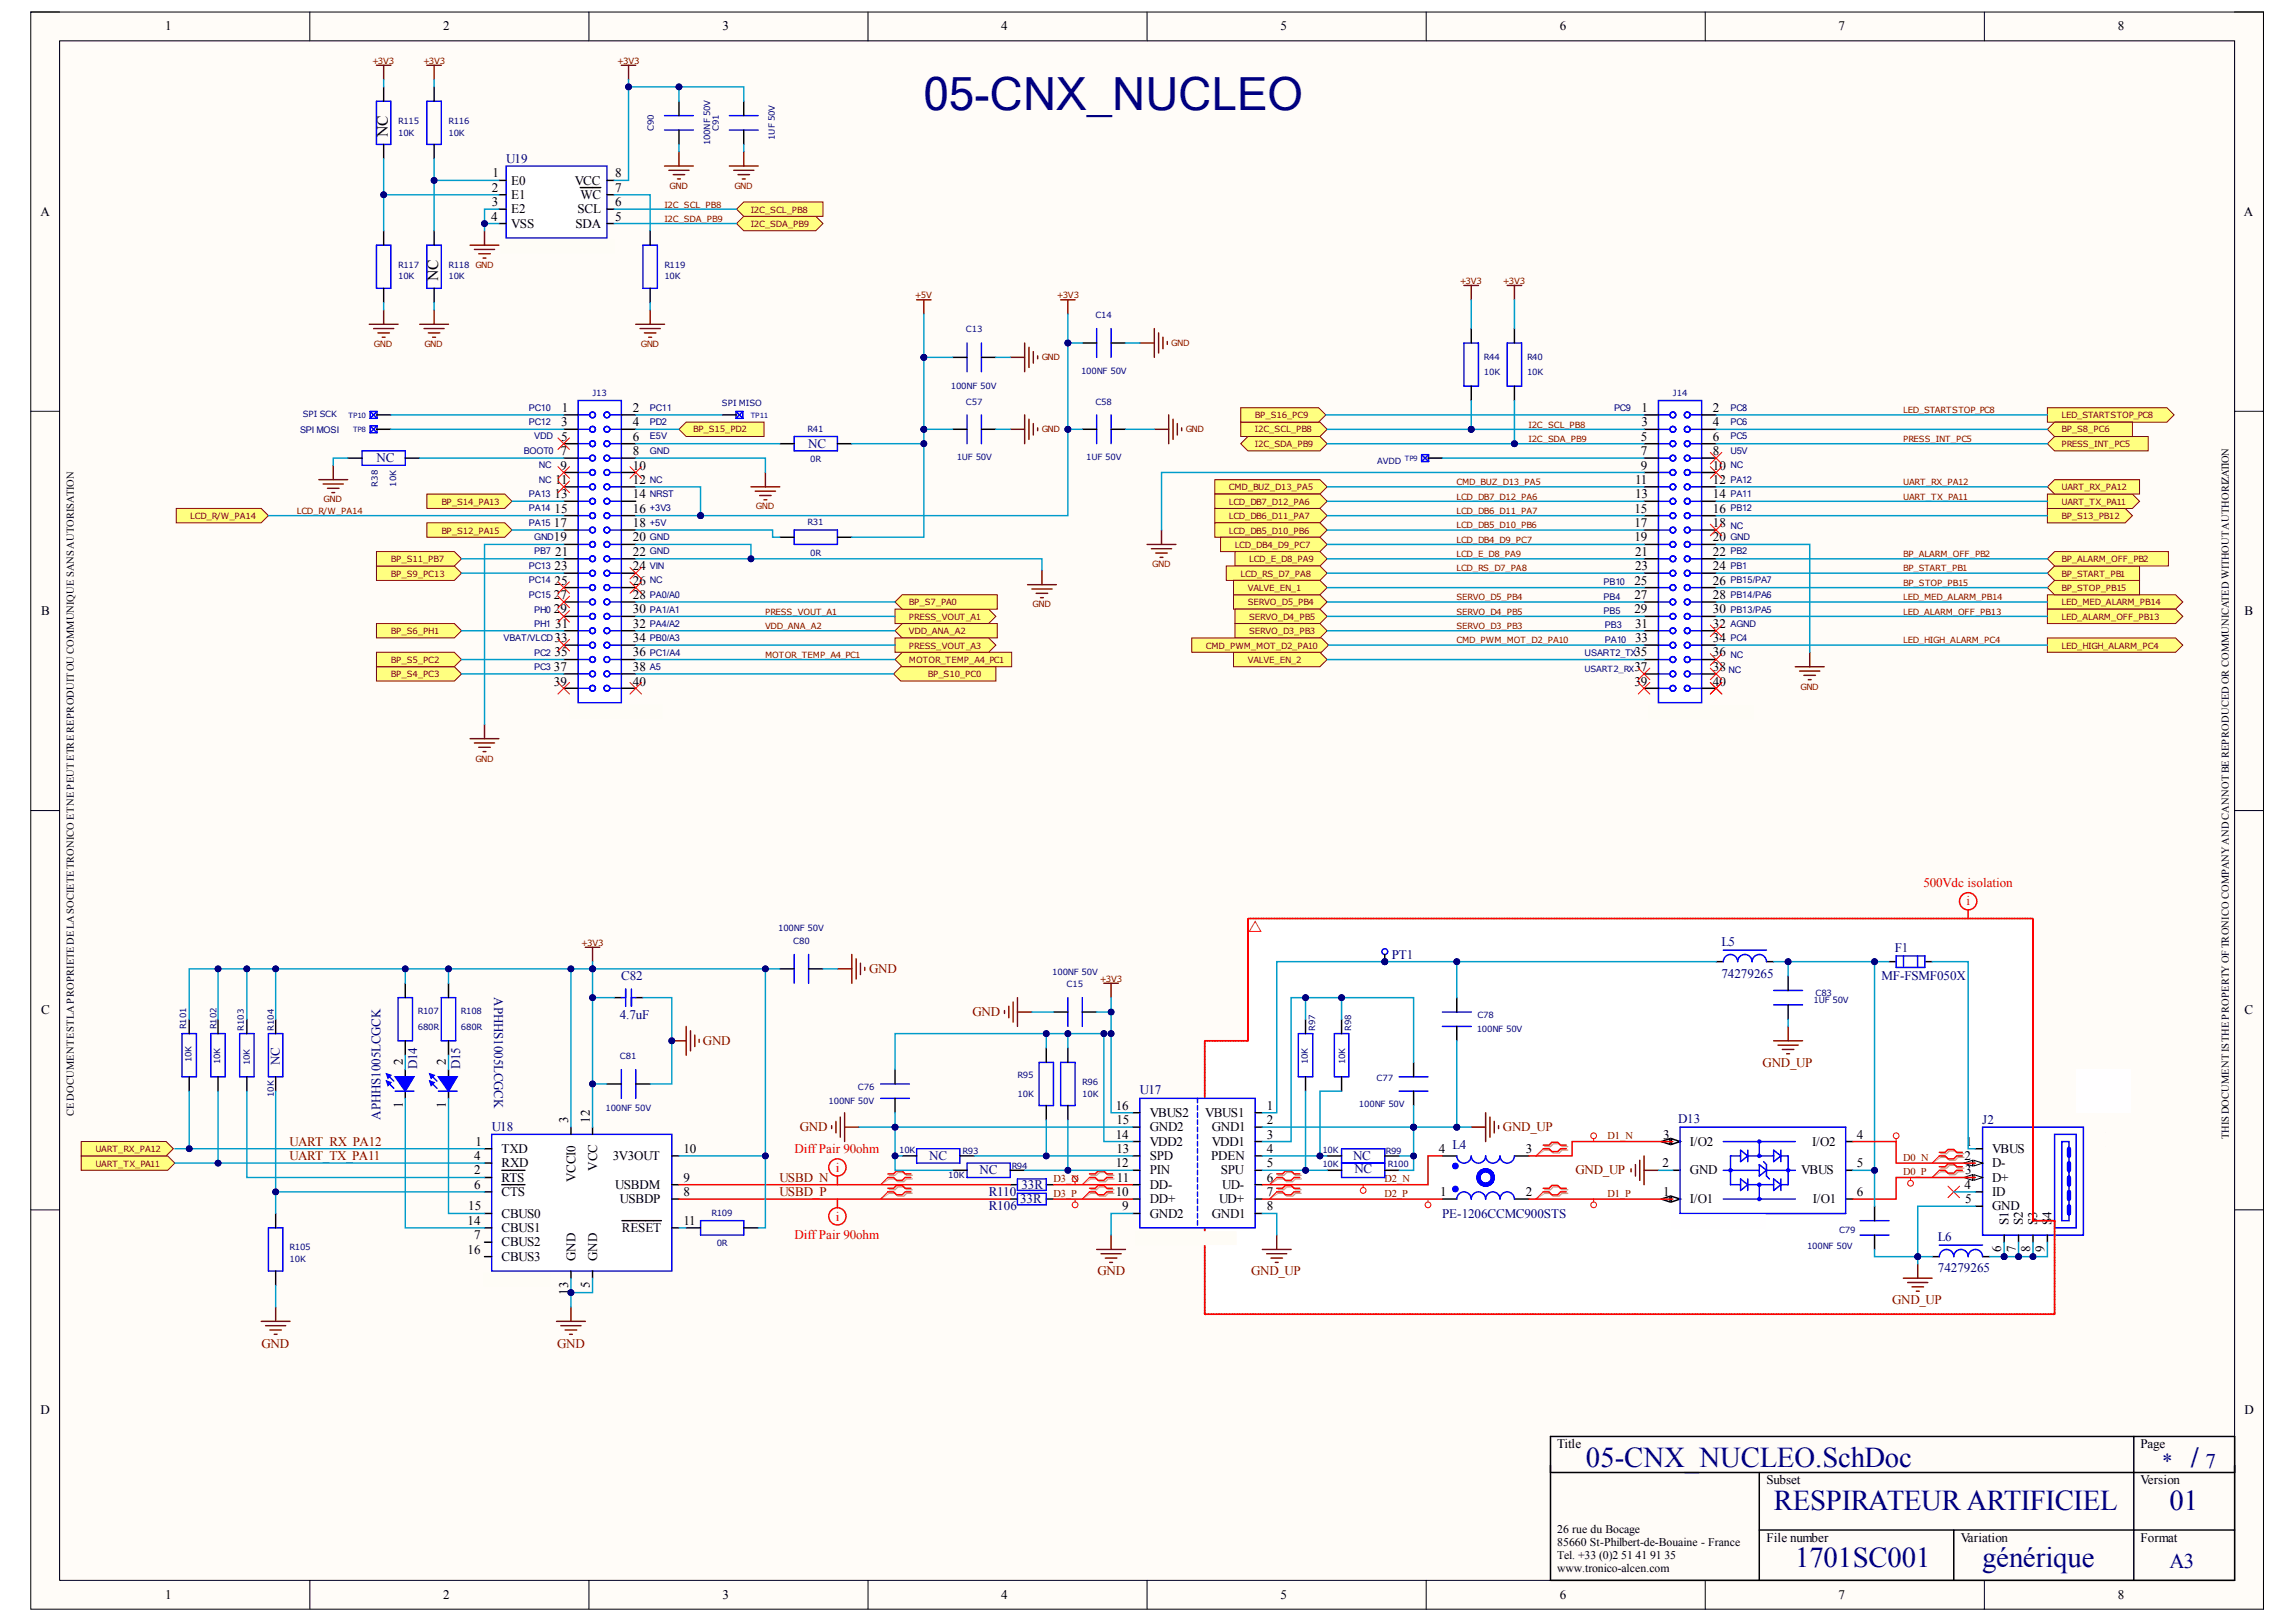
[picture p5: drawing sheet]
<svg xmlns="http://www.w3.org/2000/svg" width="297mm" height="210mm" viewBox="0 0 297 210" stroke-linecap="round" stroke-linejoin="round" font-family="sans-serif">
<defs><g id="words">
<text font-size="5.9" fill="#000080" x="119.4" y="14.3">05-CNX_NUCLEO</text>
<g font-size="3.7" fill="#000080">
<text x="205.2" y="189.8">05-CNX_NUCLEO.SchDoc</text>
<text x="283.4" y="189.8">/</text>
<text x="229.4" y="195.3">RESPIRATEUR ARTIFICIEL</text>
<text x="280.6" y="195.3">01</text>
<text x="232.2" y="202.8">1701SC001</text>
<text x="256.4" y="202.8">générique</text>
</g>
<g font-size="2.7" fill="#000080">
<text x="279.7" y="189.9">*</text>
<text x="285.3" y="189.9">7</text>
<text x="280.6" y="202.9">A3</text>
</g>
<g font-size="2">
<text x="50.2" y="17.7" transform="rotate(-90 50.2 17.7)">NC</text>
<text x="56.7" y="36.4" transform="rotate(-90 56.7 36.4)">NC</text>
</g>
<g font-size="1.7">
<text x="21.4" y="3.9">1</text>
<text x="57.3" y="3.9">2</text>
<text x="93.5" y="3.9">3</text>
<text x="129.5" y="3.9">4</text>
<text x="165.6" y="3.9">5</text>
<text x="201.8" y="3.9">6</text>
<text x="237.8" y="3.9">7</text>
<text x="273.9" y="3.9">8</text>
<text x="63.7" y="23">1</text>
<text x="66.1" y="23.9">E0</text>
<text x="74.3" y="23.9">VCC</text>
<text x="79.6" y="23">8</text>
<text x="5.2" y="28">A</text>
<text x="63.5" y="28.5">4</text>
<text x="63.6" y="24.8">2</text>
<text x="63.6" y="26.7">3</text>
<text x="66.1" y="25.8">E1</text>
<text x="66.1" y="27.6">E2</text>
<text x="66.1" y="29.5">VSS</text>
<text x="74.4" y="29.5">SDA</text>
<text x="74.7" y="27.6">SCL</text>
<text x="75.1" y="25.8">WC</text>
<text x="79.6" y="24.8">7</text>
<text x="79.6" y="26.7">6</text>
<text x="79.6" y="28.5">5</text>
<text x="290.3" y="28">A</text>
<text x="72.7" y="53.3">1</text>
<text x="81.9" y="53.3">2</text>
<text x="212.3" y="53.3">1</text>
<text x="221.6" y="53.3">2</text>
<text x="72.5" y="58.9">7</text>
<text x="72.6" y="57">5</text>
<text x="72.6" y="55.2">3</text>
<text x="81.9" y="58.9">8</text>
<text x="81.9" y="57">6</text>
<text x="81.9" y="55.2">4</text>
<text x="212.3" y="58.9">7</text>
<text x="212.3" y="57">5</text>
<text x="212.3" y="55.2">3</text>
<text x="221.6" y="58.9">8</text>
<text x="221.6" y="57">6</text>
<text x="221.6" y="55.2">4</text>
<text x="71.7" y="64.5">13</text>
<text x="71.8" y="62.6">11</text>
<text x="72.5" y="60.8">9</text>
<text x="81.9" y="64.5">14</text>
<text x="81.9" y="62.6">12</text>
<text x="81.9" y="60.8">10</text>
<text x="211.5" y="64.5">13</text>
<text x="211.5" y="62.6">11</text>
<text x="212.3" y="60.8">9</text>
<text x="221.6" y="64.5">14</text>
<text x="221.6" y="62.6">12</text>
<text x="221.6" y="60.8">10</text>
<text x="71.6" y="70.1">19</text>
<text x="71.6" y="68.2">17</text>
<text x="71.7" y="66.3">15</text>
<text x="71.8" y="71.9">21</text>
<text x="81.9" y="70.1">20</text>
<text x="81.9" y="66.3">16</text>
<text x="81.9" y="68.2">18</text>
<text x="81.9" y="71.9">22</text>
<text x="211.4" y="70.1">19</text>
<text x="211.4" y="68.2">17</text>
<text x="211.4" y="66.3">15</text>
<text x="211.5" y="71.9">21</text>
<text x="221.6" y="70.1">20</text>
<text x="221.6" y="66.3">16</text>
<text x="221.6" y="68.2">18</text>
<text x="221.6" y="71.9">22</text>
<text x="71.6" y="77.5">27</text>
<text x="71.7" y="75.6">25</text>
<text x="71.7" y="73.8">23</text>
<text x="81.9" y="77.5">28</text>
<text x="81.9" y="75.6">26</text>
<text x="81.9" y="73.8">24</text>
<text x="211.4" y="77.5">27</text>
<text x="211.4" y="75.6">25</text>
<text x="211.5" y="73.8">23</text>
<text x="221.6" y="77.5">28</text>
<text x="221.6" y="75.6">26</text>
<text x="221.6" y="73.8">24</text>
<text x="5.3" y="79.6">B</text>
<text x="71.6" y="79.4">29</text>
<text x="71.7" y="83.1">33</text>
<text x="71.8" y="81.2">31</text>
<text x="81.9" y="83.1">34</text>
<text x="81.9" y="81.2">32</text>
<text x="81.9" y="79.4">30</text>
<text x="211.4" y="79.4">29</text>
<text x="211.5" y="83.1">33</text>
<text x="211.5" y="81.2">31</text>
<text x="221.6" y="83.1">34</text>
<text x="221.6" y="81.2">32</text>
<text x="221.6" y="79.4">30</text>
<text x="290.4" y="79.6">B</text>
<text x="71.6" y="88.7">39</text>
<text x="71.6" y="86.8">37</text>
<text x="71.7" y="84.9">35</text>
<text x="81.9" y="88.7">40</text>
<text x="81.9" y="84.9">36</text>
<text x="81.9" y="86.8">38</text>
<text x="211.4" y="88.7">39</text>
<text x="211.4" y="86.8">37</text>
<text x="211.4" y="84.9">35</text>
<text x="221.6" y="88.7">40</text>
<text x="221.6" y="84.9">36</text>
<text x="221.6" y="86.8">38</text>
<text x="5.3" y="131.3">C</text>
<text x="290.4" y="131.3">C</text>
<text x="52.1" y="137.8" transform="rotate(-90 52.1 137.8)">2</text>
<text x="57.7" y="137.8" transform="rotate(-90 57.7 137.8)">2</text>
<text x="52.1" y="143.3" transform="rotate(-90 52.1 143.3)">1</text>
<text x="57.7" y="143.3" transform="rotate(-90 57.7 143.3)">1</text>
<text x="144.3" y="143.6">16</text>
<text x="163.9" y="143.6">1</text>
<text x="61.5" y="148.2">1</text>
<text x="64.9" y="149.2">TXD</text>
<text x="73.5" y="145.3" transform="rotate(-90 73.5 145.3)">3</text>
<text x="76.3" y="145.3" transform="rotate(-90 76.3 145.3)">12</text>
<text x="88.4" y="149.2">10</text>
<text x="144.3" y="147.3">14</text>
<text x="144.4" y="149.2">13</text>
<text x="144.4" y="145.5">15</text>
<text x="148.7" y="148.2">VDD2</text>
<text x="148.7" y="146.4">GND2</text>
<text x="148.7" y="144.5">VBUS2</text>
<text x="155.9" y="144.5">VBUS1</text>
<text x="156.8" y="146.4">GND1</text>
<text x="156.8" y="148.2">VDD1</text>
<text x="163.9" y="145.5">2</text>
<text x="163.9" y="147.3">3</text>
<text x="163.9" y="149.2">4</text>
<text x="186.1" y="149.2">4</text>
<text x="197.4" y="149.2">3</text>
<text x="215.1" y="147.3">3</text>
<text x="218.6" y="148.2">I/O2</text>
<text x="234.4" y="148.2">I/O2</text>
<text x="240.2" y="147.3">4</text>
<text x="254.3" y="148.2">1</text>
<text x="257.7" y="149.2">VBUS</text>
<text x="61.3" y="153.8">6</text>
<text x="61.3" y="152">2</text>
<text x="61.3" y="150.1">4</text>
<text x="64.9" y="154.8">CTS</text>
<text x="64.9" y="152.9">RTS</text>
<text x="64.9" y="151">RXD</text>
<text x="74.4" y="152.9" transform="rotate(-90 74.4 152.9)">VCCI0</text>
<text x="77.2" y="151.5" transform="rotate(-90 77.2 151.5)">VCC</text>
<text x="79.3" y="150.1">3V3OUT</text>
<text x="79.6" y="153.8">USBDM</text>
<text x="80.2" y="155.7">USBDP</text>
<text x="88.4" y="152.9">9</text>
<text x="88.4" y="154.8">8</text>
<text x="144.3" y="154.8">10</text>
<text x="144.3" y="151">12</text>
<text x="144.5" y="152.9">11</text>
<text x="148.7" y="155.7">DD+</text>
<text x="148.7" y="153.8">DD-</text>
<text x="148.7" y="152">PIN</text>
<text x="148.7" y="150.1">SPD</text>
<text x="156.7" y="150.1">PDEN</text>
<text x="157.7" y="155.7">UD+</text>
<text x="157.9" y="152">SPU</text>
<text x="158.1" y="153.8">UD-</text>
<text x="163.9" y="151">5</text>
<text x="163.9" y="152.9">6</text>
<text x="163.9" y="154.8">7</text>
<text x="186.3" y="154.8">1</text>
<text x="197.4" y="154.8">2</text>
<text x="215.1" y="151">2</text>
<text x="215.1" y="154.8">1</text>
<text x="218.6" y="155.7">I/O1</text>
<text x="218.6" y="152">GND</text>
<text x="233" y="152">VBUS</text>
<text x="234.5" y="155.7">I/O1</text>
<text x="240.2" y="151">5</text>
<text x="240.2" y="154.8">6</text>
<text x="254.1" y="150.1">2</text>
<text x="254.1" y="153.8">4</text>
<text x="254.2" y="152">3</text>
<text x="254.2" y="155.7">5</text>
<text x="257.7" y="151">D-</text>
<text x="257.7" y="152.9">D+</text>
<text x="257.7" y="154.8">ID</text>
<text x="60.5" y="158.5">14</text>
<text x="60.6" y="156.6">15</text>
<text x="61.3" y="160.3">7</text>
<text x="64.9" y="161.3">CBUS2</text>
<text x="64.9" y="159.4">CBUS1</text>
<text x="64.9" y="157.5">CBUS0</text>
<text x="80.4" y="159.4">RESET</text>
<text x="88.4" y="158.5">11</text>
<text x="145.2" y="156.6">9</text>
<text x="148.7" y="157.5">GND2</text>
<text x="156.8" y="157.5">GND1</text>
<text x="163.9" y="156.6">8</text>
<text x="257.7" y="156.6">GND</text>
<text x="259.8" y="158.5" transform="rotate(-90 259.8 158.5)">S1</text>
<text x="261.7" y="158.5" transform="rotate(-90 261.7 158.5)">S2</text>
<text x="263.5" y="158.5" transform="rotate(-90 263.5 158.5)">S</text>
<text x="263.5" y="157.5" transform="rotate(-90 263.5 157.5)">3</text>
<text x="265.4" y="158.5" transform="rotate(-90 265.4 158.5)">S</text>
<text x="265.4" y="157.5" transform="rotate(-90 265.4 157.5)">4</text>
<text x="60.5" y="162.2">16</text>
<text x="64.9" y="163.1">CBUS3</text>
<text x="73.5" y="167.5" transform="rotate(-90 73.5 167.5)">13</text>
<text x="74.4" y="163.1" transform="rotate(-90 74.4 163.1)">GND</text>
<text x="76.3" y="166.7" transform="rotate(-90 76.3 166.7)">5</text>
<text x="77.2" y="163.1" transform="rotate(-90 77.2 163.1)">GND</text>
<text x="258.9" y="162" transform="rotate(-90 258.9 162)">6</text>
<text x="260.7" y="162" transform="rotate(-90 260.7 162)">7</text>
<text x="262.6" y="162" transform="rotate(-90 262.6 162)">8</text>
<text x="264.5" y="162" transform="rotate(-90 264.5 162)">9</text>
<text x="5.2" y="182.9">D</text>
<text x="290.4" y="182.9">D</text>
<text x="201.4" y="187.4">Title</text>
<text x="276.9" y="187.4">Page</text>
<text x="228.5" y="192">Subset</text>
<text x="276.9" y="192">Version</text>
<text x="228.5" y="199.5">File number</text>
<text x="253.6" y="199.5">Variation</text>
<text x="276.9" y="199.5">Format</text>
<text x="21.4" y="206.9">1</text>
<text x="57.3" y="206.9">2</text>
<text x="93.5" y="206.9">3</text>
<text x="129.5" y="206.9">4</text>
<text x="165.6" y="206.9">5</text>
<text x="201.8" y="206.9">6</text>
<text x="237.8" y="206.9">7</text>
<text x="273.9" y="206.9">8</text>
</g>
<g font-size="1.7" fill="#000080">
<text x="65.5" y="21.1">U19</text>
<text x="48.7" y="59.8">NC</text>
<text x="104.6" y="58">NC</text>
<text x="180" y="124.1">PT1</text>
<text x="222.7" y="122.4">L5</text>
<text x="245.1" y="123.1">F1</text>
<text x="63.9" y="129.1" transform="rotate(90 63.9 129.1)">APHHS1005LCGCK</text>
<text x="80.2" y="131.8">4.7uF</text>
<text x="80.4" y="126.9">C82</text>
<text x="222.7" y="126.5">74279265</text>
<text x="243.4" y="126.9">MF-FSMF050X</text>
<text x="36.2" y="137.8" transform="rotate(-90 36.2 137.8)">NC</text>
<text x="54" y="138.4" transform="rotate(-90 54 138.4)">D14</text>
<text x="59.5" y="138.4" transform="rotate(-90 59.5 138.4)">D15</text>
<text x="147.5" y="141.6">U17</text>
<text x="49.2" y="144.9" transform="rotate(-90 49.2 144.9)">APHHS1005LCGCK</text>
<text x="63.6" y="146.4">U18</text>
<text x="187.9" y="148.7">L4</text>
<text x="217.1" y="145.3">D13</text>
<text x="256.4" y="145.5">J2</text>
<text x="120.2" y="150.1">NC</text>
<text x="126.7" y="152">NC</text>
<text x="127.9" y="154.8">R110</text>
<text x="132" y="155.7">33R</text>
<text x="132.1" y="153.8">33R</text>
<text x="175" y="150.1">NC</text>
<text x="175.2" y="151.8">NC</text>
<text x="127.9" y="156.6">R106</text>
<text x="186.5" y="157.5">PE-1206CCMC900STS</text>
<text x="250.7" y="160.6">L6</text>
<text x="250.7" y="164.6">74279265</text>
</g>
<g font-size="1.7" fill="#f00">
<text x="248.8" y="114.8">500Vdc isolation</text>
<text x="254.4" y="117.1">i</text>
<text x="102.8" y="149.2">DiffPair 90ohm</text>
<text x="108.1" y="151.6">i</text>
<text x="102.8" y="160.3">DiffPair 90ohm</text>
<text x="108.1" y="158">i</text>
</g>
<g font-size="1.7" fill="#800000">
<text x="112.4" y="125.9">GND</text>
<text x="125.8" y="131.5">GND</text>
<text x="90.9" y="135.2">GND</text>
<text x="228" y="138">GND_UP</text>
<text x="37.5" y="148.2">UART_RX_PA12</text>
<text x="103.5" y="146.4">GND</text>
<text x="194.4" y="146.4">GND_UP</text>
<text x="37.5" y="150.1">UART_TX_PA11</text>
<text x="100.8" y="152.9">USBD_N</text>
<text x="100.8" y="154.8">USBD_P</text>
<text x="203.8" y="152">GND_UP</text>
<text x="142" y="165">GND</text>
<text x="161.8" y="165">GND_UP</text>
<text x="244.7" y="168.7">GND_UP</text>
<text x="33.8" y="174.4">GND</text>
<text x="72.1" y="174.4">GND</text>
</g>
<g font-size="1.5">
<text x="201.4" y="198.4">26 rue du Bocage</text>
<text x="201.4" y="200.1">85660 St-Philbert-de-Bouaine - France</text>
<text x="201.4" y="201.8">Tel. +33 (0)2 51 41 91 35</text>
<text x="201.4" y="203.4">www.tronico-alcen.com</text>
</g>
<g font-size="1.4">
<text x="9.5" y="144.4" transform="rotate(-90 9.5 144.4)">CE DOCUMENTESTLAPROPRIETE DELASOCIETE TRONICO ETNE PEUTETRE REPRODUITOU COMMUNIQUE SANSAUTORISATION</text>
<text x="288.3" y="147.4" transform="rotate(-90 288.3 147.4)">THIS DOCUMENTISTHE PROPERTYOFTRONICO COMPANYANDCANNOTBE REPRODUCEDOR COMMUNICATED WITHOUTAUTHORIZATION</text>
</g>
<g font-size="1.4" fill="#800000">
<text x="207.9" y="147.4">D1_N</text>
<text x="136.3" y="153">D3_N</text>
<text x="136.3" y="154.8">D3_P</text>
<text x="179.1" y="153">D2_N</text>
<text x="179.1" y="154.8">D2_P</text>
<text x="207.9" y="154.8">D1_P</text>
<text x="246.2" y="150.2">D0_N</text>
<text x="246.2" y="152.1">D0_P</text>
</g>
<g font-size="1.2" fill="#000080">
<text x="68.4" y="53.1">PC10</text>
<text x="84.1" y="53.1">PC11</text>
<text x="208.8" y="53.1">PC9</text>
<text x="223.9" y="53.1">PC8</text>
<text x="38.8" y="56">SPI MOSI</text>
<text x="67.8" y="58.7">BOOT0</text>
<text x="68.4" y="55">PC12</text>
<text x="69.1" y="56.9">VDD</text>
<text x="84.1" y="55">PD2</text>
<text x="84.1" y="56.9">E5V</text>
<text x="84.1" y="58.7">GND</text>
<text x="223.9" y="55">PC6</text>
<text x="223.9" y="56.9">PC5</text>
<text x="223.9" y="58.7">U5V</text>
<text x="68.4" y="64.3">PA13</text>
<text x="69.7" y="60.6">NC</text>
<text x="69.7" y="62.4">NC</text>
<text x="84.1" y="62.4">NC</text>
<text x="84.1" y="64.3">NRST</text>
<text x="223.9" y="60.6">NC</text>
<text x="223.9" y="62.4">PA12</text>
<text x="223.9" y="64.3">PA11</text>
<text x="68.4" y="66.2">PA14</text>
<text x="68.4" y="68">PA15</text>
<text x="69.1" y="69.9">GND</text>
<text x="69.1" y="71.7">PB7</text>
<text x="84.1" y="68">+5V</text>
<text x="84.1" y="69.9">GND</text>
<text x="84.1" y="71.7">GND</text>
<text x="84.1" y="66.2">+3V3</text>
<text x="223.9" y="66.2">PB12</text>
<text x="223.9" y="69.9">GND</text>
<text x="223.9" y="71.7">PB2</text>
<text x="223.9" y="68.4">NC</text>
<text x="68.4" y="73.6">PC13</text>
<text x="68.4" y="75.5">PC14</text>
<text x="68.4" y="77.4">PC15</text>
<text x="84.1" y="73.6">VIN</text>
<text x="84.1" y="75.5">NC</text>
<text x="84.1" y="77.4">PA0/A0</text>
<text x="207.4" y="75.7">PB10</text>
<text x="207.4" y="77.6">PB4</text>
<text x="223.9" y="73.6">PB1</text>
<text x="223.9" y="77.4">PB14/PA6</text>
<text x="223.9" y="75.5">PB15/PA7</text>
<text x="65.1" y="83">VBAT/VLCD</text>
<text x="69.1" y="79.3">PH0</text>
<text x="69.1" y="81.1">PH1</text>
<text x="84.1" y="79.3">PA1/A1</text>
<text x="84.1" y="81.1">PA4/A2</text>
<text x="84.1" y="83">PB0/A3</text>
<text x="207.4" y="79.4">PB5</text>
<text x="207.6" y="83.2">PA10</text>
<text x="207.6" y="81.3">PB3</text>
<text x="223.9" y="79.3">PB13/PA5</text>
<text x="223.9" y="81.1">AGND</text>
<text x="223.9" y="83">PC4</text>
<text x="69.1" y="84.8">PC2</text>
<text x="69.1" y="86.7">PC3</text>
<text x="84.1" y="84.8">PC1/A4</text>
<text x="84.1" y="86.7">A5</text>
<text x="205" y="84.9">USART2_TX</text>
<text x="223.6" y="87">NC</text>
<text x="223.9" y="85.2">NC</text>
</g>
<g font-size="1.1" fill="#800000">
<text x="48.1" y="8.3">+3V3</text>
<text x="54.7" y="8.3">+3V3</text>
<text x="79.8" y="8.3">+3V3</text>
<text x="85.9" y="26.9">I2C_SCL_PB8</text>
<text x="85.9" y="28.7">I2C_SDA_PB9</text>
<text x="86.6" y="24.4">GND</text>
<text x="95" y="24.4">GND</text>
<text x="97.1" y="29.4">I2C_SDA_PB9</text>
<text x="97.1" y="27.5">I2C_SCL_PB8</text>
<text x="118.3" y="38.6">+5V</text>
<text x="136.7" y="38.6">+3V3</text>
<text x="188.8" y="36.7">+3V3</text>
<text x="194.4" y="36.7">+3V3</text>
<text x="48.4" y="44.9">GND</text>
<text x="54.9" y="44.9">GND</text>
<text x="82.9" y="44.9">GND</text>
<text x="134.8" y="46.6">GND</text>
<text x="151.5" y="44.8">GND</text>
<text x="246.2" y="53.5">LED_STARTSTOP_PC8</text>
<text x="89.7" y="55.9">BP_S15_PD2</text>
<text x="134.8" y="55.9">GND</text>
<text x="153.4" y="55.9">GND</text>
<text x="162.3" y="55.9">I2C_SCL_PB8</text>
<text x="162.3" y="57.8">I2C_SDA_PB9</text>
<text x="162.3" y="54.1">BP_S16_PC9</text>
<text x="197.7" y="55.3">I2C_SCL_PB8</text>
<text x="197.7" y="57.2">I2C_SDA_PB9</text>
<text x="246.2" y="57.2">PRESS_INT_PC5</text>
<text x="266.7" y="54.1">LED_STARTSTOP_PC8</text>
<text x="266.7" y="57.8">PRESS_INT_PC5</text>
<text x="266.7" y="55.9">BP_S8_PC6</text>
<text x="41.9" y="65">GND</text>
<text x="57.1" y="65.3">BP_S14_PA13</text>
<text x="97.8" y="65.9">GND</text>
<text x="159" y="63.5">CMD_BUZ_D13_PA5</text>
<text x="159" y="65.3">LCD_DB7_D12_PA6</text>
<text x="188.4" y="62.8">CMD_BUZ_D13_PA5</text>
<text x="188.4" y="64.6">LCD_DB7_D12_PA6</text>
<text x="246.2" y="64.6">UART_TX_PA11</text>
<text x="246.2" y="62.8">UART_RX_PA12</text>
<text x="266.7" y="65.3">UART_TX_PA11</text>
<text x="266.7" y="63.5">UART_RX_PA12</text>
<text x="24.6" y="67.2">LCD_R/W_PA14</text>
<text x="38.4" y="66.5">LCD_R/W_PA14</text>
<text x="57.1" y="69">BP_S12_PA15</text>
<text x="159" y="67.2">LCD_DB6_D11_PA7</text>
<text x="159" y="69">LCD_DB5_D10_PB6</text>
<text x="159.7" y="70.9">LCD_DB4_D9_PC7</text>
<text x="188.4" y="70.2">LCD_DB4_D9_PC7</text>
<text x="188.4" y="66.5">LCD_DB6_D11_PA7</text>
<text x="188.4" y="68.4">LCD_DB5_D10_PB6</text>
<text x="266.7" y="67.2">BP_S13_PB12</text>
<text x="50.6" y="74.6">BP_S9_PC13</text>
<text x="50.6" y="72.8">BP_S11_PB7</text>
<text x="149.1" y="73.3">GND</text>
<text x="160.5" y="74.6">LCD_RS_D7_PA8</text>
<text x="161.4" y="76.5">VALVE_EN_1</text>
<text x="161.6" y="72.8">LCD_E_D8_PA9</text>
<text x="188.4" y="72.1">LCD_E_D8_PA9</text>
<text x="188.4" y="73.9">LCD_RS_D7_PA8</text>
<text x="188.4" y="77.7">SERVO_D5_PB4</text>
<text x="246.2" y="73.9">BP_START_PB1</text>
<text x="246.2" y="75.8">BP_STOP_PB15</text>
<text x="246.2" y="72.1">BP_ALARM_OFF_PB2</text>
<text x="246.2" y="77.7">LED_MED_ALARM_PB14</text>
<text x="266.7" y="74.6">BP_START_PB1</text>
<text x="266.7" y="72.8">BP_ALARM_OFF_PB2</text>
<text x="266.7" y="76.5">BP_STOP_PB15</text>
<text x="50.6" y="82.1">BP_S6_PH1</text>
<text x="99" y="79.5">PRESS_VOUT_A1</text>
<text x="99" y="81.4">VDD_ANA_A2</text>
<text x="117.6" y="80.2">PRESS_VOUT_A1</text>
<text x="117.6" y="82.1">VDD_ANA_A2</text>
<text x="117.6" y="83.9">PRESS_VOUT_A3</text>
<text x="117.6" y="78.3">BP_S7_PA0</text>
<text x="133.6" y="78.6">GND</text>
<text x="156" y="83.9">CMD_PWM_MOT_D2_PA10</text>
<text x="161.4" y="78.3">SERVO_D5_PB4</text>
<text x="161.6" y="80.2">SERVO_D4_PB5</text>
<text x="161.6" y="82.1">SERVO_D3_PB3</text>
<text x="188.4" y="79.5">SERVO_D4_PB5</text>
<text x="188.4" y="81.4">SERVO_D3_PB3</text>
<text x="188.4" y="83.2">CMD_PWM_MOT_D2_PA10</text>
<text x="246.2" y="79.5">LED_ALARM_OFF_PB13</text>
<text x="246.2" y="83.2">LED_HIGH_ALARM_PC4</text>
<text x="266.7" y="83.9">LED_HIGH_ALARM_PC4</text>
<text x="266.7" y="78.3">LED_MED_ALARM_PB14</text>
<text x="266.7" y="80.2">LED_ALARM_OFF_PB13</text>
<text x="50.6" y="87.6">BP_S4_PC3</text>
<text x="50.6" y="85.8">BP_S5_PC2</text>
<text x="99" y="85.1">MOTOR_TEMP_A4_PC1</text>
<text x="117.6" y="85.8">MOTOR_TEMP_A4_PC1</text>
<text x="120" y="87.6">BP_S10_PC0</text>
<text x="161.4" y="85.8">VALVE_EN_2</text>
<text x="232.9" y="89.2">GND</text>
<text x="61.5" y="98.5">GND</text>
<text x="75.2" y="122.4">+3V3</text>
<text x="142.3" y="127">+3V3</text>
<text x="12.3" y="149.1">UART_RX_PA12</text>
<text x="12.3" y="151">UART_TX_PA11</text>
</g>
<g font-size="1.1" fill="#000080">
<text x="51.5" y="17.6">10K</text>
<text x="51.5" y="16">R115</text>
<text x="58" y="17.6">10K</text>
<text x="58" y="16">R116</text>
<text x="84.6" y="17" transform="rotate(-90 84.6 17)">C90</text>
<text x="93" y="17" transform="rotate(-90 93 17)">C91</text>
<text x="91.9" y="18.8" transform="rotate(-90 91.9 18.8)">100NF 50V</text>
<text x="100.2" y="18.1" transform="rotate(-90 100.2 18.1)">1UF 50V</text>
<text x="51.5" y="34.6">R117</text>
<text x="58" y="34.6">R118 GND</text>
<text x="85.9" y="34.6">R119</text>
<text x="51.5" y="36.2">10K</text>
<text x="58" y="36.2">10K</text>
<text x="85.9" y="36.2">10K</text>
<text x="141.7" y="41.1">C14</text>
<text x="124.9" y="43">C13</text>
<text x="192" y="46.6">R44</text>
<text x="197.5" y="46.6">R40</text>
<text x="39.2" y="54">SPI SCK</text>
<text x="76.6" y="51.3">J13</text>
<text x="93.4" y="52.6">SPI MISO</text>
<text x="123" y="50.3">100NF 50V</text>
<text x="124.9" y="52.4">C57</text>
<text x="139.8" y="48.4">100NF 50V</text>
<text x="141.7" y="52.4">C58</text>
<text x="192" y="48.6">10K</text>
<text x="197.5" y="48.6">10K</text>
<text x="216.4" y="51.3">J14</text>
<text x="104.5" y="55.9">R41</text>
<text x="104.8" y="59.8">0R</text>
<text x="123.8" y="59.6">1UF 50V</text>
<text x="140.5" y="59.6">1UF 50V</text>
<text x="178.2" y="60">AVDD</text>
<text x="48.9" y="63" transform="rotate(-90 48.9 63)">R38</text>
<text x="51.3" y="63" transform="rotate(-90 51.3 63)">10K</text>
<text x="104.5" y="67.9">R31</text>
<text x="104.8" y="71.9">0R</text>
<text x="205" y="87">USART2_RX</text>
<text x="100.7" y="120.5">100NF 50V</text>
<text x="102.6" y="122.1">C80</text>
<text x="54" y="131.3">R107</text>
<text x="59.6" y="131.3">R108</text>
<text x="136.1" y="126.1">100NF 50V</text>
<text x="138" y="127.7">C15</text>
<text x="191.1" y="131.7">C78</text>
<text x="234.6" y="129.8">1UF 50V</text>
<text x="234.8" y="128.9">C83</text>
<text x="24.1" y="133.2" transform="rotate(-90 24.1 133.2)">R101</text>
<text x="24.8" y="137.4" transform="rotate(-90 24.8 137.4)">10K</text>
<text x="28" y="133.2" transform="rotate(-90 28 133.2)">R102</text>
<text x="28.5" y="137.7" transform="rotate(-90 28.5 137.7)">10K</text>
<text x="31.5" y="133.4" transform="rotate(-90 31.5 133.4)">R103</text>
<text x="32.3" y="137.8" transform="rotate(-90 32.3 137.8)">10K</text>
<text x="35.4" y="133.4" transform="rotate(-90 35.4 133.4)">R104</text>
<text x="54" y="133.3">680R</text>
<text x="59.6" y="133.3">680R</text>
<text x="80.2" y="137.1">C81</text>
<text x="169.2" y="137.7" transform="rotate(-90 169.2 137.7)">10K</text>
<text x="170.1" y="133.4" transform="rotate(-90 170.1 133.4)">R97</text>
<text x="174" y="137.7" transform="rotate(-90 174 137.7)">10K</text>
<text x="174.8" y="133.4" transform="rotate(-90 174.8 133.4)">R98</text>
<text x="191" y="133.5">100NF 50V</text>
<text x="35.4" y="141.9" transform="rotate(-90 35.4 141.9)">10K</text>
<text x="78.3" y="143.8">100NF 50V</text>
<text x="107.2" y="142.8">100NF 50V</text>
<text x="111" y="141">C76</text>
<text x="131.6" y="141.9">10K</text>
<text x="131.6" y="139.5">R95</text>
<text x="140" y="141.9">10K</text>
<text x="140" y="140.4">R96</text>
<text x="175.8" y="143.2">100NF 50V</text>
<text x="178.1" y="139.9">C77</text>
<text x="116.3" y="149.2">10K</text>
<text x="124.5" y="149.3">R93</text>
<text x="171.1" y="149.2">10K</text>
<text x="179.3" y="149.3">R99</text>
<text x="122.7" y="152.5">10K</text>
<text x="130.9" y="151.2">R94</text>
<text x="171.1" y="151">10K</text>
<text x="179.5" y="151">R100</text>
<text x="37.5" y="161.8">R105</text>
<text x="92" y="157.4">R109</text>
<text x="92.7" y="161.3">0R</text>
<text x="233.7" y="161.6">100NF 50V</text>
<text x="237.9" y="159.6">C79</text>
<text x="37.5" y="163.3">10K</text>
</g>
<g font-size=".9" fill="#000080">
<text x="45.1" y="54.1">TP10</text>
<text x="45.7" y="55.9">TP8</text>
<text x="97.1" y="54.1">TP11</text>
<text x="181.7" y="59.7">TP9</text>
</g>
</g></defs>
<path d="M4 1.6h288.8v206.6h-288.8z" fill-rule="evenodd" fill="#fffcf8"/>
<path d="M4 1.6h288.8v206.6h-288.8z" fill="none" stroke="#000" stroke-width=".13"/>
<path d="M7.7 5.3h281.4v199.2h-281.4z" fill-rule="evenodd" fill="#fffcf8"/>
<g fill="none" stroke="#000" stroke-width=".13">
<path d="M4 1.6h3.7M7.7 5.3h281.4v199.2h-281.4zM40.1 1.6v3.7M76.2 1.6v3.7M112.3 1.6v3.7M148.4 1.6v3.7M184.5 1.6v3.7M220.6 1.6v3.7M256.7 1.6v3.7M289.1 1.6h3.7v3.7M4 53.2h3.7M289.1 53.2h3.7"/>
<path d="M4 104.9h3.7M289.1 104.9h3.7M4 156.5h3.7M289.1 156.5h3.7M40.1 204.5v3.7M76.2 204.5v3.7M112.3 204.5v3.7M148.4 204.5v3.7M184.5 204.5v3.7M220.6 204.5v3.7M256.7 204.5v3.7M292.8 204.5v3.7"/>
</g>
<path d="M161.4 118.9h101.6v39h2.8v12.1h-110v-35.3h5.6z" fill-rule="evenodd" fill="#fff"/>
<g fill="none" stroke="#000" stroke-width=".19">
<path d="M45 59.3h1.8M48.7 55.5h1.9M48.7 53.7h1.9M52.4 59.3h1.9M93.4 53.7h1.9M100.9 57.4h1.8M108.3 57.4h1.9M123.2 46.2h1.9M123.2 55.5h1.9M127 46.2h1.8M127 55.5h1.8M140 44.4h1.9"/>
<path d="M140 55.5h1.9M143.7 44.4h1.9M143.7 55.5h1.9M184.7 59.3h1.9M190.3 42.5v1.9M190.3 50v1.8M195.9 42.5v1.9M195.9 50v1.8M100.9 69.5h1.8M108.3 69.5h1.9M200.6 185.9h88.5v18.6h-88.5zM200.6 190.5h88.5"/>
<path d="M227.6 190.5v14M227.6 198h61.5M252.7 198v6.5M276 185.9v18.6"/>
</g>
<g fill="none" stroke="#00f" stroke-width=".19">
<path d="M46.8 58.3h5.6v1.9h-5.6zM47.9 55.1h.9M47.9 53.2v.9M47.9 55.1v.9M47.9 56h.9M47.9 55.1l.9 .9M47.9 53.2h.9M47.9 54.1h.9M47.9 53.2l.9 .9M48.8 53.2v.9M48.8 55.1v.9M48.8 55.1l-.9 .9"/>
<path d="M48.8 53.2l-.9 .9M95.2 53.2h.9M95.2 54.1h.9M95.2 53.2v.9M95.2 53.2l.9 .9M96.1 53.2v.9M96.1 53.2l-.9 .9M102.7 56.5h5.6v1.8h-5.6zM125.1 44.4v3.7M125.1 53.7v3.7M127 44.4v3.7M127 53.7v3.7"/>
<path d="M141.9 42.5v3.7M141.9 53.7v3.7M143.7 42.5v3.7M143.7 53.7v3.7M183.9 58.8h.9M183.9 58.8v.9M183.9 59.7h.9M183.9 58.8l.9 .9M184.8 58.8v.9M184.8 58.8l-.9 .9M189.4 44.4h1.8v5.6h-1.8zM195 44.4h1.8v5.6h-1.8z"/>
<path d="M102.7 68.6h5.6v1.8h-5.6z"/>
</g>
<path d="M118.6 38.8h1.8M119.5 38.8v1.9M148.4 70.4h3.7M148.9 71h2.6M149.5 71.6h1.5M150.1 72.1h.3M150.2 68.6v1.8" fill="none" stroke="#800000" stroke-width=".19"/>
<path d="M264.8 82.5h16.6l1 1-1 .9h-16.6z" fill-rule="evenodd" fill="#ffff80"/>
<path d="M264.8 82.5h16.6l1 1-1 .9h-16.6z" fill="none" stroke="#800000" stroke-width=".13"/>
<path d="M264.8 74.2l1-1h11v1.9h-11z" fill-rule="evenodd" fill="#ffff80"/>
<path d="M264.8 74.2l1-1h11v1.9h-11z" fill="none" stroke="#800000" stroke-width=".13"/>
<path d="M264.8 72.3l1-.9h14.7v1.8h-14.7z" fill-rule="evenodd" fill="#ffff80"/>
<path d="M264.8 72.3l1-.9h14.7v1.8h-14.7z" fill="none" stroke="#800000" stroke-width=".13"/>
<path d="M137.2 38.8h1.9M138.1 38.8v1.9" fill="none" stroke="#800000" stroke-width=".19"/>
<path d="M160.5 54.6h10.2l1 .9-1 1h-10.2z" fill-rule="evenodd" fill="#ffff80"/>
<path d="M160.5 54.6h10.2l1 .9-1 1h-10.2z" fill="none" stroke="#800000" stroke-width=".13"/>
<path d="M160.5 57.4l.9-.9h9.3l1 .9-1 .9h-9.3z" fill-rule="evenodd" fill="#ffff80"/>
<path d="M160.5 57.4l.9-.9h9.3l1 .9-1 .9h-9.3z" fill="none" stroke="#800000" stroke-width=".13"/>
<path d="M60.8 95.6h3.7M61.4 96.1h2.6M61.9 96.7h1.5M62.5 97.3h.4M62.7 93.7v1.9" fill="none" stroke="#800000" stroke-width=".19"/>
<path d="M264.8 52.8h15.5l.9 .9-.9 .9h-15.5z" fill-rule="evenodd" fill="#ffff80"/>
<path d="M264.8 52.8h15.5l.9 .9-.9 .9h-15.5z" fill="none" stroke="#800000" stroke-width=".13"/>
<path d="M264.8 57.4l1-.9h12.1v1.8h-12.1z" fill-rule="evenodd" fill="#ffff80"/>
<path d="M264.8 57.4l1-.9h12.1v1.8h-12.1z" fill="none" stroke="#800000" stroke-width=".13"/>
<g fill="none" stroke="#800000" stroke-width=".19">
<path d="M189.4 36.9h1.8M190.3 36.9v1.9M195 36.9h1.8M195.9 36.9v1.9M41.2 62.1h3.8M41.8 62.6h2.6M42.4 63.2h1.5M42.9 63.7h.4M43.1 60.2v1.9M132.9 75.7h3.7M133.5 76.2h2.6M134 76.8h1.5"/>
<path d="M134.6 77.3h.4M134.8 73.8v1.9"/>
</g>
<path d="M264.8 63.9h11l1 1-1 .9h-11z" fill-rule="evenodd" fill="#ffff80"/>
<path d="M264.8 63.9h11l1 1-1 .9h-11z" fill="none" stroke="#800000" stroke-width=".13"/>
<path d="M264.8 63l1-.9h11v1.8h-11z" fill-rule="evenodd" fill="#ffff80"/>
<path d="M264.8 63l1-.9h11v1.8h-11z" fill="none" stroke="#800000" stroke-width=".13"/>
<g fill="none" stroke="#800000" stroke-width=".19">
<path d="M130.7 46.2h1.8M132.5 44.4v3.7M133.1 44.9v2.6M133.7 45.5v1.5M134.2 46.1v.3M147.5 44.4h1.8M149.3 42.5v3.7M149.9 43.1v2.6M150.4 43.6v1.5M151 44.2v.4M97.1 63h3.8M97.7 63.6h2.6"/>
<path d="M98.3 64.1h1.5M98.8 64.7h.4M99 61.1v1.9M232.2 86.3h3.8M232.8 86.8h2.6M233.3 87.4h1.5M233.9 87.9h.4M234.1 84.4v1.9"/>
</g>
<path d="M157.1 62.1h13.6l1 .9-1 .9h-13.6z" fill-rule="evenodd" fill="#ffff80"/>
<path d="M157.1 62.1h13.6l1 .9-1 .9h-13.6z" fill="none" stroke="#800000" stroke-width=".13"/>
<path d="M157.1 63.9h13.6l1 1-1 .9h-13.6z" fill-rule="evenodd" fill="#ffff80"/>
<path d="M157.1 63.9h13.6l1 1-1 .9h-13.6z" fill="none" stroke="#800000" stroke-width=".13"/>
<path d="M157.1 65.8h13.6l1 .9-1 .9h-13.6z" fill-rule="evenodd" fill="#ffff80"/>
<path d="M157.1 65.8h13.6l1 .9-1 .9h-13.6z" fill="none" stroke="#800000" stroke-width=".13"/>
<path d="M157.1 67.6h13.6l1 1-1 .9h-13.6z" fill-rule="evenodd" fill="#ffff80"/>
<path d="M157.1 67.6h13.6l1 1-1 .9h-13.6z" fill="none" stroke="#800000" stroke-width=".13"/>
<path d="M157.9 69.5h12.8l1 .9-1 1h-12.8z" fill-rule="evenodd" fill="#ffff80"/>
<path d="M157.9 69.5h12.8l1 .9-1 1h-12.8z" fill="none" stroke="#800000" stroke-width=".13"/>
<path d="M159.7 71.4h11l1 .9-1 .9h-11z" fill-rule="evenodd" fill="#ffff80"/>
<path d="M159.7 71.4h11l1 .9-1 .9h-11z" fill="none" stroke="#800000" stroke-width=".13"/>
<path d="M158.6 73.2h12.1l1 1-1 .9h-12.1z" fill-rule="evenodd" fill="#ffff80"/>
<path d="M158.6 73.2h12.1l1 1-1 .9h-12.1z" fill="none" stroke="#800000" stroke-width=".13"/>
<path d="M159.6 77h11.1l1 .9-1 .9h-11.1z" fill-rule="evenodd" fill="#ffff80"/>
<path d="M159.6 77h11.1l1 .9-1 .9h-11.1z" fill="none" stroke="#800000" stroke-width=".13"/>
<path d="M159.7 78.8h11l1 1-1 .9h-11z" fill-rule="evenodd" fill="#ffff80"/>
<path d="M159.7 78.8h11l1 1-1 .9h-11z" fill="none" stroke="#800000" stroke-width=".13"/>
<path d="M159.7 80.7h11l1 .9-1 .9h-11z" fill-rule="evenodd" fill="#ffff80"/>
<path d="M159.7 80.7h11l1 .9-1 .9h-11z" fill="none" stroke="#800000" stroke-width=".13"/>
<path d="M115.8 78.8h12.1l.9 1-.9 .9h-12.1z" fill-rule="evenodd" fill="#ffff80"/>
<path d="M115.8 78.8h12.1l.9 1-.9 .9h-12.1z" fill="none" stroke="#800000" stroke-width=".13"/>
<path d="M115.8 81.6l.9-.9h12.3v1.8h-12.3z" fill-rule="evenodd" fill="#ffff80"/>
<path d="M115.8 81.6l.9-.9h12.3v1.8h-12.3z" fill="none" stroke="#800000" stroke-width=".13"/>
<path d="M116.7 84.4h14.2v1.9h-14.2l-.9-1z" fill-rule="evenodd" fill="#ffff80"/>
<path d="M116.7 84.4h14.2v1.9h-14.2l-.9-1z" fill="none" stroke="#800000" stroke-width=".13"/>
<path d="M264.8 77h16.6l1 .9-1 .9h-16.6z" fill-rule="evenodd" fill="#ffff80"/>
<path d="M264.8 77h16.6l1 .9-1 .9h-16.6z" fill="none" stroke="#800000" stroke-width=".13"/>
<path d="M264.8 78.8h16.6l1 1-1 .9h-16.6z" fill-rule="evenodd" fill="#ffff80"/>
<path d="M264.8 78.8h16.6l1 1-1 .9h-16.6z" fill="none" stroke="#800000" stroke-width=".13"/>
<path d="M264.8 76l1-.9h11v1.9h-11z" fill-rule="evenodd" fill="#ffff80"/>
<path d="M264.8 76l1-.9h11v1.9h-11z" fill="none" stroke="#800000" stroke-width=".13"/>
<path d="M22.8 65.8h11l.9 .9-.9 .9h-11z" fill-rule="evenodd" fill="#ffff80"/>
<path d="M22.8 65.8h11l.9 .9-.9 .9h-11z" fill="none" stroke="#800000" stroke-width=".13"/>
<path d="M154.2 82.5h16.7l1 1-1 .9h-16.7z" fill-rule="evenodd" fill="#ffff80"/>
<path d="M154.2 82.5h16.7l1 1-1 .9h-16.7z" fill="none" stroke="#800000" stroke-width=".13"/>
<path d="M130.7 55.5h1.8M132.5 53.7v3.7M133.1 54.2v2.7M133.7 54.8v1.5M134.2 55.4v.3M149.3 55.5h1.9M151.2 53.7v3.7M151.7 54.2v2.7M152.3 54.8v1.5M152.9 55.4v.3" fill="none" stroke="#800000" stroke-width=".19"/>
<path d="M74.8 51.8h5.6v39.1h-5.6z" fill-rule="evenodd" fill="#fff"/>
<g fill="none" stroke="#00f" stroke-width=".19">
<path d="M74.8 51.8h5.6v39.1h-5.6zM74.8 53.7h1.5M74.8 55.5h1.5M74.8 57.4h1.5M74.8 59.3h1.5M78.9 53.7h1.5M78.9 55.5h1.5M78.9 57.4h1.5M78.9 59.3h1.5M74.8 61.1h1.5M74.8 63h1.5M74.8 64.9h1.5"/>
<path d="M74.8 66.7h1.5M74.8 68.6h1.5M74.8 70.4h1.5M74.8 72.3h1.5M74.8 74.2h1.5M74.8 76h1.5M74.8 77.9h1.5M74.8 79.8h1.5M78.9 61.1h1.5M78.9 63h1.5M78.9 64.9h1.5M78.9 66.7h1.5"/>
<path d="M78.9 68.6h1.5M78.9 70.4h1.5M78.9 72.3h1.5M78.9 74.2h1.5M78.9 76h1.5M78.9 77.9h1.5M78.9 79.8h1.5M74.8 81.6h1.5M74.8 83.5h1.5M74.8 85.3h1.5M74.8 87.2h1.5M74.8 89.1h1.5"/>
<path d="M78.9 81.6h1.5M78.9 83.5h1.5M78.9 85.3h1.5M78.9 87.2h1.5M78.9 89.1h1.5"/>
<circle cx="76.6" cy="53.7" r=".37"/>
<circle cx="76.6" cy="55.5" r=".37"/>
<circle cx="76.6" cy="59.3" r=".37"/>
<circle cx="76.6" cy="57.4" r=".37"/>
<circle cx="78.5" cy="53.7" r=".37"/>
<circle cx="78.5" cy="55.5" r=".37"/>
<circle cx="78.5" cy="59.3" r=".37"/>
<circle cx="78.5" cy="57.4" r=".37"/>
<circle cx="76.6" cy="74.2" r=".37"/>
<circle cx="76.6" cy="79.8" r=".37"/>
<circle cx="76.6" cy="68.6" r=".37"/>
<circle cx="76.6" cy="76" r=".37"/>
<circle cx="76.6" cy="63" r=".37"/>
<circle cx="76.6" cy="70.4" r=".37"/>
<circle cx="76.6" cy="66.7" r=".37"/>
<circle cx="76.6" cy="72.3" r=".37"/>
<circle cx="76.6" cy="61.1" r=".37"/>
<circle cx="76.6" cy="77.9" r=".37"/>
<circle cx="76.6" cy="64.9" r=".37"/>
<circle cx="78.5" cy="74.2" r=".37"/>
<circle cx="78.5" cy="79.8" r=".37"/>
<circle cx="78.5" cy="68.6" r=".37"/>
<circle cx="78.5" cy="76" r=".37"/>
<circle cx="78.5" cy="63" r=".37"/>
<circle cx="78.5" cy="66.7" r=".37"/>
<circle cx="78.5" cy="70.4" r=".37"/>
<circle cx="78.5" cy="61.1" r=".37"/>
<circle cx="78.5" cy="77.9" r=".37"/>
<circle cx="78.5" cy="72.3" r=".37"/>
<circle cx="78.5" cy="64.9" r=".37"/>
<circle cx="76.6" cy="87.2" r=".37"/>
<circle cx="76.6" cy="85.3" r=".37"/>
<circle cx="76.6" cy="81.6" r=".37"/>
<circle cx="76.6" cy="89.1" r=".37"/>
<circle cx="76.6" cy="83.5" r=".37"/>
<circle cx="78.5" cy="87.2" r=".37"/>
<circle cx="78.5" cy="85.3" r=".37"/>
<circle cx="78.5" cy="81.6" r=".37"/>
<circle cx="78.5" cy="89.1" r=".37"/>
<circle cx="78.5" cy="83.5" r=".37"/>
</g>
<g fill="none" stroke="#000" stroke-width=".19">
<path d="M72.9 59.3h1.9M72.9 57.4h1.9M72.9 55.5h1.9M72.9 53.7h1.9M80.4 59.3h1.8M80.4 57.4h1.8M80.4 55.5h1.8M80.4 53.7h1.8M72.9 70.4h1.9M72.9 66.7h1.9M72.9 68.6h1.9M72.9 64.9h1.9"/>
<path d="M72.9 63h1.9M72.9 61.1h1.9M72.9 79.8h1.9M72.9 77.9h1.9M72.9 76h1.9M72.9 74.2h1.9M72.9 72.3h1.9M80.4 70.4h1.8M80.4 66.7h1.8M80.4 68.6h1.8M80.4 64.9h1.8M80.4 63h1.8"/>
<path d="M80.4 61.1h1.8M80.4 79.8h1.8M80.4 77.9h1.8M80.4 76h1.8M80.4 74.2h1.8M80.4 72.3h1.8M72.9 89.1h1.9M72.9 87.2h1.9M72.9 85.3h1.9M72.9 83.5h1.9M72.9 81.6h1.9M80.4 89.1h1.8"/>
<path d="M80.4 87.2h1.8M80.4 85.3h1.8M80.4 83.5h1.8M80.4 81.6h1.8"/>
</g>
<path d="M214.5 51.8h5.6v39.1h-5.6z" fill-rule="evenodd" fill="#fff"/>
<g fill="none" stroke="#00f" stroke-width=".19">
<path d="M214.5 51.8h5.6v39.1h-5.6zM214.5 53.7h1.5M214.5 55.6h1.5M214.5 57.4h1.5M214.5 59.3h1.5M218.6 53.7h1.5M218.6 55.6h1.5M218.6 57.4h1.5M218.6 59.3h1.5M214.5 61.1h1.5M214.5 63h1.5M214.5 64.9h1.5"/>
<path d="M214.5 66.7h1.5M214.5 68.6h1.5M214.5 70.4h1.5M214.5 72.3h1.5M214.5 74.2h1.5M214.5 76h1.5M214.5 77.9h1.5M214.5 79.8h1.5M218.6 61.1h1.5M218.6 63h1.5M218.6 64.9h1.5M218.6 66.7h1.5"/>
<path d="M218.6 68.6h1.5M218.6 70.4h1.5M218.6 72.3h1.5M218.6 74.2h1.5M218.6 76h1.5M218.6 77.9h1.5M218.6 79.8h1.5M214.5 81.6h1.5M214.5 83.5h1.5M214.5 85.3h1.5M214.5 87.2h1.5M214.5 89.1h1.5"/>
<path d="M218.6 81.6h1.5M218.6 83.5h1.5M218.6 85.3h1.5M218.6 87.2h1.5M218.6 89.1h1.5"/>
<circle cx="216.4" cy="53.7" r=".37"/>
<circle cx="216.4" cy="55.5" r=".37"/>
<circle cx="216.4" cy="57.4" r=".37"/>
<circle cx="216.4" cy="59.3" r=".37"/>
<circle cx="218.3" cy="59.3" r=".37"/>
<circle cx="218.3" cy="57.4" r=".37"/>
<circle cx="218.3" cy="55.5" r=".37"/>
<circle cx="218.3" cy="53.7" r=".37"/>
<circle cx="218.3" cy="53.7" r=".38"/>
<circle cx="218.3" cy="55.5" r=".38"/>
<circle cx="216.4" cy="64.9" r=".37"/>
<circle cx="216.4" cy="63" r=".37"/>
<circle cx="216.4" cy="74.2" r=".37"/>
<circle cx="216.4" cy="72.3" r=".37"/>
<circle cx="216.4" cy="76" r=".37"/>
<circle cx="216.4" cy="66.7" r=".37"/>
<circle cx="216.4" cy="70.4" r=".37"/>
<circle cx="216.4" cy="77.9" r=".37"/>
<circle cx="216.4" cy="68.6" r=".37"/>
<circle cx="216.4" cy="61.1" r=".37"/>
<circle cx="216.4" cy="79.8" r=".37"/>
<circle cx="218.3" cy="79.8" r=".37"/>
<circle cx="218.3" cy="61.1" r=".37"/>
<circle cx="218.3" cy="68.6" r=".37"/>
<circle cx="218.3" cy="77.9" r=".37"/>
<circle cx="218.3" cy="70.4" r=".37"/>
<circle cx="218.3" cy="66.7" r=".37"/>
<circle cx="218.3" cy="72.3" r=".37"/>
<circle cx="218.3" cy="76" r=".37"/>
<circle cx="218.3" cy="74.2" r=".37"/>
<circle cx="218.3" cy="63" r=".37"/>
<circle cx="218.3" cy="64.9" r=".37"/>
<circle cx="218.3" cy="64.9" r=".38"/>
<circle cx="218.3" cy="74.2" r=".38"/>
<circle cx="218.3" cy="63" r=".38"/>
<circle cx="218.3" cy="76" r=".38"/>
<circle cx="218.3" cy="72.3" r=".38"/>
<circle cx="216.4" cy="85.3" r=".37"/>
<circle cx="216.4" cy="83.5" r=".37"/>
<circle cx="216.4" cy="89.1" r=".37"/>
<circle cx="216.4" cy="81.6" r=".37"/>
<circle cx="216.4" cy="87.2" r=".37"/>
<circle cx="218.3" cy="87.2" r=".37"/>
<circle cx="218.3" cy="81.6" r=".37"/>
<circle cx="218.3" cy="89.1" r=".37"/>
<circle cx="218.3" cy="85.3" r=".37"/>
<circle cx="218.3" cy="83.5" r=".37"/>
<circle cx="218.3" cy="83.5" r=".38"/>
<circle cx="218.3" cy="85.3" r=".38"/>
</g>
<g fill="none" stroke="#000" stroke-width=".19">
<path d="M212.7 59.3h1.8M212.7 57.4h1.8M212.7 55.6h1.8M212.7 53.7h1.8M220.1 59.3h1.9M220.1 57.4h1.9M220.1 55.6h1.9M220.1 53.7h1.9M212.7 70.4h1.8M212.7 66.7h1.8M212.7 68.6h1.8M212.7 64.9h1.8"/>
<path d="M212.7 63h1.8M212.7 61.1h1.8M212.7 79.8h1.8M212.7 77.9h1.8M212.7 76h1.8M212.7 74.2h1.8M212.7 72.3h1.8M220.1 70.4h1.9M220.1 66.7h1.9M220.1 68.6h1.9M220.1 64.9h1.9M220.1 63h1.9"/>
<path d="M220.1 61.1h1.9M220.1 79.8h1.9M220.1 77.9h1.9M220.1 76h1.9M220.1 74.2h1.9M220.1 72.3h1.9M212.7 89.1h1.8M212.7 87.2h1.8M212.7 85.3h1.8M212.7 83.5h1.8M212.7 81.6h1.8M220.1 89.1h1.9"/>
<path d="M220.1 87.2h1.9M220.1 85.3h1.9M220.1 83.5h1.9M220.1 81.6h1.9"/>
</g>
<path d="M48.7 86.3h10.1l.9 .9-.9 .9h-10.1z" fill-rule="evenodd" fill="#ffff80"/>
<path d="M48.7 86.3h10.1l.9 .9-.9 .9h-10.1z" fill="none" stroke="#800000" stroke-width=".13"/>
<path d="M264.8 55.6l1-1h10v1.9h-10z" fill-rule="evenodd" fill="#ffff80"/>
<path d="M264.8 55.6l1-1h10v1.9h-10z" fill="none" stroke="#800000" stroke-width=".13"/>
<path d="M48.7 84.4h10.1l.9 .9-.9 1h-10.1z" fill-rule="evenodd" fill="#ffff80"/>
<path d="M48.7 84.4h10.1l.9 .9-.9 1h-10.1z" fill="none" stroke="#800000" stroke-width=".13"/>
<path d="M48.7 73.2h10.1l.9 1-.9 .9h-10.1z" fill-rule="evenodd" fill="#ffff80"/>
<path d="M48.7 73.2h10.1l.9 1-.9 .9h-10.1z" fill="none" stroke="#800000" stroke-width=".13"/>
<path d="M48.7 80.7h10.1l.9 .9-.9 .9h-10.1z" fill-rule="evenodd" fill="#ffff80"/>
<path d="M48.7 80.7h10.1l.9 .9-.9 .9h-10.1z" fill="none" stroke="#800000" stroke-width=".13"/>
<path d="M48.7 71.4h10.1l.9 .9-.9 .9h-10.1z" fill-rule="evenodd" fill="#ffff80"/>
<path d="M48.7 71.4h10.1l.9 .9-.9 .9h-10.1z" fill="none" stroke="#800000" stroke-width=".13"/>
<path d="M55.2 67.6h10.1l.9 1-.9 .9h-10.1z" fill-rule="evenodd" fill="#ffff80"/>
<path d="M55.2 67.6h10.1l.9 1-.9 .9h-10.1z" fill="none" stroke="#800000" stroke-width=".13"/>
<path d="M264.8 65.8h10.1l.9 .9-.9 1h-10.1z" fill-rule="evenodd" fill="#ffff80"/>
<path d="M264.8 65.8h10.1l.9 .9-.9 1h-10.1z" fill="none" stroke="#800000" stroke-width=".13"/>
<path d="M55.2 63.9h10.1l.9 1-.9 .9h-10.1z" fill-rule="evenodd" fill="#ffff80"/>
<path d="M55.2 63.9h10.1l.9 1-.9 .9h-10.1z" fill="none" stroke="#800000" stroke-width=".13"/>
<path d="M87.8 55.5l1-.9h10v1.9h-10z" fill-rule="evenodd" fill="#ffff80"/>
<path d="M87.8 55.5l1-.9h10v1.9h-10z" fill="none" stroke="#800000" stroke-width=".13"/>
<path d="M160.5 52.8h10.1l.9 .9-.9 .9h-10.1z" fill-rule="evenodd" fill="#ffff80"/>
<path d="M160.5 52.8h10.1l.9 .9-.9 .9h-10.1z" fill="none" stroke="#800000" stroke-width=".13"/>
<path d="M256.5 145.8h13v14h-13z" fill-rule="evenodd" fill="#fff"/>
<path d="M256.5 145.8h13v14h-13z" fill="none" stroke="#00f" stroke-width=".19"/>
<path d="M265.8 146.8h2.8v12.1h-2.8z" fill-rule="evenodd" fill="#fff"/>
<path d="M265.8 146.8h2.8v12.1h-2.8z" fill="none" stroke="#00f" stroke-width=".19"/>
<path d="M266.7 147.7h.9v10.2h-.9z" fill-rule="evenodd" fill="#fff"/>
<path d="M266.7 147.7h.9v10.2h-.9z" fill="none" stroke="#00f" stroke-width=".19"/>
<path d="M255.5 148.6h1M255.5 150.5h1" fill="none" stroke="#000" stroke-width=".19"/>
<path d="M255.3 150.1l1.2 .4-1.2 .4z" fill="#f8fcff"/>
<path d="M255.3 150.1l1.2 .4-1.2 .4z" fill="none" stroke="#000" stroke-width=".13"/>
<path d="M254 150.5l1.2-.4v.8z" fill="#f8fcff"/>
<path d="M254 150.5l1.2-.4v.8z" fill="none" stroke="#000" stroke-width=".13"/>
<path d="M255.5 152.4h1" fill="none" stroke="#000" stroke-width=".19"/>
<path d="M255.3 152l1.2 .4-1.2 .3z" fill="#f8fcff"/>
<path d="M255.3 152l1.2 .4-1.2 .3z" fill="none" stroke="#000" stroke-width=".13"/>
<path d="M254 152.4l1.2-.4v.7z" fill="#f8fcff"/>
<path d="M254 152.4l1.2-.4v.7z" fill="none" stroke="#000" stroke-width=".13"/>
<path d="M222 124.4h.9M228.5 124.4h.9M244.3 124.4h1M249 124.4h.9M255.5 154.2h1M255.5 156.1h1M259.2 159.8v.9M261.1 159.8v.9M263 159.8v.9M264.8 159.8v.9M249.9 162.6h1M256.5 162.6h.9" fill="none" stroke="#000" stroke-width=".19"/>
<path d="M267.6 148.6v1M267.6 150.5v.9M267.6 152.4v.9M267.6 154.2v.9M267.6 156.1v.9" fill="none" stroke="#00f" stroke-width=".56"/>
<g fill="none" stroke="#f00" stroke-width=".13">
<path d="M139.1 152.9v.4M139.1 155.1v.4M176.3 153.3v.4M184.7 155.1v.4M206.1 147.3v.4M206.1 155.1v.4M252 153.5l1.5 1.5M253.5 153.5l-1.5 1.5"/>
<circle cx="139.1" cy="152.5" r=".37"/>
<circle cx="139.1" cy="155.9" r=".37"/>
<circle cx="176.3" cy="154" r=".37"/>
<circle cx="184.7" cy="155.9" r=".37"/>
<circle cx="206.1" cy="147" r=".37"/>
<circle cx="206.1" cy="155.9" r=".37"/>
</g>
<g fill="none" stroke="#800000" stroke-width=".19">
<path d="M129.9 130.8v.3M130.5 130.2v1.5M131.1 129.6v2.6M131.6 129.1v3.7M131.6 130.9h1.9M229.4 134.7h3.8M230 135.2h2.6M230.6 135.8h1.4M231.1 136.3h.4M231.3 132.8v1.9M107.6 145.7v.3M108.1 145.1v1.5"/>
<path d="M108.7 144.5v2.6M109.3 145.8h1.8M109.3 144v3.7M143.7 159.8v1.9M165.2 159.8v1.9M190.3 145.8h1.9M192.2 144v3.7M192.7 144.5v2.6M193.3 145.1v1.5M193.8 145.7v.3M211 151.2v.4M211.6 150.7v1.5"/>
<path d="M212.1 150.1v2.6M212.7 149.6v3.7M212.7 151.4h1.8M141.9 161.7h3.7M142.4 162.2h2.6M143 162.8h1.5M143.5 163.3h.4M163.3 161.7h3.7M163.8 162.2h2.7M164.4 162.8h1.5M165 163.3h.3M246.2 165.4h3.7"/>
<path d="M246.8 165.9h2.6M247.3 166.5h1.5M247.9 167.1h.4M248.1 163.5v1.9"/>
</g>
<path d="M222.9 124.4a.93 .93 0 0 1 1-.9 .93 .93 0 0 1 .9 .9 .93 .93 0 0 1 .9-.9 .93 .93 0 0 1 .9 .9 .93 .93 0 0 1 1-.9 .93 .93 0 0 1 .9 .9M222.9 122.9h5.6M245.3 123.7h3.7v1.5h-3.7zM246.2 123.8v1.3M248 123.8v1.3M250.9 162.6a.94 .94 0 0 1 .9-.9 .94 .94 0 0 1 .9 .9 .93 .93 0 0 1 1-.9 .93 .93 0 0 1 .9 .9 .93 .93 0 0 1 .9-.9 .93 .93 0 0 1 1 .9M250.9 161.1h5.6" fill="none" stroke="#00f" stroke-width=".19"/>
<g fill="none" stroke="#f00" stroke-width=".19">
<path d="M108.3 152.2v1.1M108.3 155.1v1.2"/>
<circle cx="108.3" cy="151.1" r="1.12"/>
<circle cx="108.3" cy="157.4" r="1.12"/>
</g>
<circle cx="179.1" cy="124.4" r=".37" fill="#000080"/>
<circle cx="179.1" cy="124.4" r=".37" fill="none" stroke="#000080" stroke-width=".13"/>
<path d="M179.5 123.1a.37 .37 0 0 0-.5-.3 .37 .37 0 0 0-.2 .6 .37 .37 0 0 0 .6-.1l.1-.2" fill="none" stroke="#00f" stroke-width=".19"/>
<path d="M179.1 123.5v.9" fill="none" stroke="#000" stroke-width=".19"/>
<circle cx="179.1" cy="124.4" r=".37" fill="#000080"/>
<circle cx="179.1" cy="124.4" r=".37" fill="none" stroke="#000080" stroke-width=".13"/>
<g fill="none" stroke="#f00" stroke-width=".13">
<path d="M245.3 147.3v.4M247.1 152.4v.3"/>
<circle cx="245.3" cy="147" r=".37"/>
<circle cx="247.1" cy="153.1" r=".37"/>
</g>
<path d="M161.4 134.4h.1v.3h-.1zM161.4 134.1h.1v.2h-.1zM161.4 133.7h.1v.3h-.1zM161.4 133.4h.1v.3h-.1zM161.4 133.1h.1v.2h-.1zM161.4 132.7h.1v.3h-.1zM161.4 132.4h.1v.2h-.1zM161.4 132h.1v.3h-.1zM161.4 131.7h.1v.3h-.1zM161.4 131.4h.1v.2h-.1zM161.4 131h.1v.3h-.1zM161.4 130.7h.1v.2h-.1zM161.4 130.4h.1v.2h-.1zM161.4 130h.1v.3h-.1zM161.4 129.7h.1v.2h-.1zM161.4 129.3h.1v.3h-.1zM161.4 129h.1v.3h-.1zM161.4 128.7h.1v.2h-.1zM161.4 128.3h.1v.3h-.1zM161.4 128h.1v.2h-.1zM161.4 127.7h.1v.2h-.1zM161.4 127.3h.1v.3h-.1zM161.4 127h.1v.2h-.1zM161.4 126.6h.1v.3h-.1zM161.4 126.3h.1v.3h-.1zM161.4 126h.1v.2h-.1zM161.4 125.6h.1v.3h-.1zM161.4 125.3h.1v.2h-.1zM161.4 124.9h.1v.3h-.1zM161.4 124.6h.1v.3h-.1zM161.4 124.3h.1v.2h-.1zM161.4 123.9h.1v.3h-.1zM161.4 123.6h.1v.2h-.1zM161.4 123.3h.1v.2h-.1zM161.4 122.9h.1v.3h-.1zM161.4 122.6h.1v.2h-.1zM161.4 122.2h.1v.3h-.1zM161.4 121.9h.1v.3h-.1zM161.4 121.6h.1v.2h-.1zM161.4 121.2h.1v.3h-.1zM161.4 120.9h.1v.2h-.1zM161.4 120.6h.1v.2h-.1zM161.4 120.2h.1v.3h-.1zM161.4 119.9h.1v.2h-.1zM161.4 119.5h.1v.3h-.1zM161.4 119.2h.1v.3h-.1zM161.4 118.9h.1v.2h-.1zM161.5 118.8h.2v.1h-.2zM161.8 118.8h.3v.1h-.3zM162.2 118.8h.2v.1h-.2zM162.5 118.8h.3v.1h-.3zM162.8 118.8h.3v.1h-.3zM163.2 118.8h.2v.1h-.2zM163.5 118.8h.3v.1h-.3zM163.9 118.8h.2v.1h-.2zM164.2 118.8h.3v.1h-.3zM164.5 118.8h.3v.1h-.3zM164.9 118.8h.2v.1h-.2zM165.2 118.8h.3v.1h-.3zM165.6 118.8h.2v.1h-.2zM165.9 118.8h.2v.1h-.2zM166.2 118.8h.3v.1h-.3zM166.6 118.8h.2v.1h-.2zM166.9 118.8h.3v.1h-.3zM167.2 118.8h.3v.1h-.3zM167.6 118.8h.2v.1h-.2zM167.9 118.8h.3v.1h-.3zM168.3 118.8h.2v.1h-.2zM168.6 118.8h.3v.1h-.3zM168.9 118.8h.3v.1h-.3zM169.3 118.8h.2v.1h-.2zM169.6 118.8h.3v.1h-.3zM170 118.8h.2v.1h-.2zM170.3 118.8h.2v.1h-.2zM170.6 118.8h.3v.1h-.3zM171 118.8h.2v.1h-.2zM171.3 118.8h.3v.1h-.3zM171.6 118.8h.3v.1h-.3zM172 118.8h.2v.1h-.2zM172.3 118.8h.3v.1h-.3zM172.7 118.8h.2v.1h-.2zM173 118.8h.3v.1h-.3zM173.3 118.8h.3v.1h-.3zM173.7 118.8h.2v.1h-.2zM174 118.8h.3v.1h-.3zM174.4 118.8h.2v.1h-.2zM174.7 118.8h.2v.1h-.2zM175 118.8h.3v.1h-.3zM175.4 118.8h.2v.1h-.2zM175.7 118.8h.3v.1h-.3zM176 118.8h.3v.1h-.3zM176.4 118.8h.2v.1h-.2zM176.7 118.8h.3v.1h-.3zM177.1 118.8h.2v.1h-.2zM177.4 118.8h.3v.1h-.3zM177.7 118.8h.3v.1h-.3zM178.1 118.8h.2v.1h-.2zM178.4 118.8h.3v.1h-.3zM178.8 118.8h.2v.1h-.2zM179.1 118.8h.2v.1h-.2zM179.4 118.8h.3v.1h-.3zM179.8 118.8h.2v.1h-.2zM180.1 118.8h.3v.1h-.3zM180.4 118.8h.3v.1h-.3zM180.8 118.8h.2v.1h-.2zM181.1 118.8h.3v.1h-.3zM181.5 118.8h.2v.1h-.2zM181.8 118.8h.3v.1h-.3zM182.1 118.8h.3v.1h-.3zM182.5 118.8h.2v.1h-.2zM182.8 118.8h.3v.1h-.3zM183.2 118.8h.2v.1h-.2zM183.5 118.8h.2v.1h-.2zM183.8 118.8h.3v.1h-.3zM184.2 118.8h.2v.1h-.2zM184.5 118.8h.3v.1h-.3zM184.8 118.8h.3v.1h-.3zM185.2 118.8h.2v.1h-.2zM185.5 118.8h.3v.1h-.3zM185.9 118.8h.2v.1h-.2zM186.2 118.8h.3v.1h-.3zM186.5 118.8h.3v.1h-.3zM186.9 118.8h.2v.1h-.2zM187.2 118.8h.3v.1h-.3zM187.6 118.8h.2v.1h-.2zM187.9 118.8h.2v.1h-.2zM188.2 118.8h.3v.1h-.3zM188.6 118.8h.2v.1h-.2zM188.9 118.8h.3v.1h-.3zM189.2 118.8h.3v.1h-.3zM189.6 118.8h.2v.1h-.2zM189.9 118.8h.3v.1h-.3zM190.3 118.8h.2v.1h-.2zM190.6 118.8h.3v.1h-.3zM190.9 118.8h.3v.1h-.3zM191.3 118.8h.2v.1h-.2zM191.6 118.8h.3v.1h-.3zM192 118.8h.2v.1h-.2zM192.3 118.8h.2v.1h-.2zM192.6 118.8h.3v.1h-.3zM193 118.8h.2v.1h-.2zM193.3 118.8h.3v.1h-.3zM193.6 118.8h.3v.1h-.3zM194 118.8h.2v.1h-.2zM194.3 118.8h.3v.1h-.3zM194.7 118.8h.2v.1h-.2zM195 118.8h.3v.1h-.3zM195.3 118.8h.3v.1h-.3zM195.7 118.8h.2v.1h-.2zM196 118.8h.3v.1h-.3zM196.4 118.8h.2v.1h-.2zM196.7 118.8h.2v.1h-.2zM197 118.8h.3v.1h-.3zM197.4 118.8h.2v.1h-.2zM197.7 118.8h.3v.1h-.3zM198 118.8h.3v.1h-.3zM198.4 118.8h.2v.1h-.2zM198.7 118.8h.3v.1h-.3zM199.1 118.8h.2v.1h-.2zM199.4 118.8h.3v.1h-.3zM199.7 118.8h.3v.1h-.3zM200.1 118.8h.2v.1h-.2zM200.4 118.8h.3v.1h-.3zM200.8 118.8h.2v.1h-.2zM201.1 118.8h.2v.1h-.2zM201.4 118.8h.3v.1h-.3zM201.8 118.8h.2v.1h-.2zM202.1 118.8h.3v.1h-.3zM202.4 118.8h.3v.1h-.3zM202.8 118.8h.2v.1h-.2zM203.1 118.8h.3v.1h-.3zM203.5 118.8h.2v.1h-.2zM203.8 118.8h.3v.1h-.3zM204.1 118.8h.3v.1h-.3zM204.5 118.8h.2v.1h-.2zM204.8 118.8h.3v.1h-.3zM205.2 118.8h.2v.1h-.2zM205.5 118.8h.2v.1h-.2zM205.8 118.8h.3v.1h-.3zM206.2 118.8h.2v.1h-.2zM206.5 118.8h.3v.1h-.3zM206.8 118.8h.3v.1h-.3zM207.2 118.8h.2v.1h-.2zM207.5 118.8h.3v.1h-.3zM207.9 118.8h.2v.1h-.2zM208.2 118.8h.3v.1h-.3zM208.5 118.8h.3v.1h-.3zM208.9 118.8h.2v.1h-.2zM209.2 118.8h.3v.1h-.3zM209.6 118.8h.2v.1h-.2zM209.9 118.8h.2v.1h-.2zM210.2 118.8h.3v.1h-.3zM210.6 118.8h.2v.1h-.2zM210.9 118.8h.3v.1h-.3zM211.2 118.8h.3v.1h-.3zM211.6 118.8h.2v.1h-.2zM211.9 118.8h.3v.1h-.3zM212.3 118.8h.2v.1h-.2zM212.6 118.8h.3v.1h-.3zM212.9 118.8h.3v.1h-.3zM213.3 118.8h.2v.1h-.2zM213.6 118.8h.3v.1h-.3zM214 118.8h.2v.1h-.2zM214.3 118.8h.2v.1h-.2zM214.6 118.8h.3v.1h-.3zM215 118.8h.2v.1h-.2zM215.3 118.8h.3v.1h-.3zM215.6 118.8h.3v.1h-.3zM216 118.8h.2v.1h-.2zM216.3 118.8h.3v.1h-.3zM216.7 118.8h.2v.1h-.2zM217 118.8h.3v.1h-.3zM217.3 118.8h.3v.1h-.3zM217.7 118.8h.2v.1h-.2zM218 118.8h.3v.1h-.3zM218.4 118.8h.2v.1h-.2zM218.7 118.8h.2v.1h-.2zM219 118.8h.3v.1h-.3zM219.4 118.8h.2v.1h-.2zM219.7 118.8h.3v.1h-.3zM220 118.8h.3v.1h-.3zM220.4 118.8h.2v.1h-.2zM220.7 118.8h.3v.1h-.3zM221.1 118.8h.2v.1h-.2zM221.4 118.8h.3v.1h-.3zM221.7 118.8h.3v.1h-.3zM222.1 118.8h.2v.1h-.2zM222.4 118.8h.3v.1h-.3zM222.8 118.8h.2v.1h-.2zM223.1 118.8h.2v.1h-.2zM223.4 118.8h.3v.1h-.3zM223.8 118.8h.2v.1h-.2zM224.1 118.8h.3v.1h-.3zM224.4 118.8h.3v.1h-.3zM224.8 118.8h.2v.1h-.2zM225.1 118.8h.3v.1h-.3zM225.5 118.8h.2v.1h-.2zM225.8 118.8h.2v.1h-.2zM226.1 118.8h.3v.1h-.3zM226.5 118.8h.2v.1h-.2zM226.8 118.8h.3v.1h-.3zM227.1 118.8h.3v.1h-.3zM227.5 118.8h.2v.1h-.2zM227.8 118.8h.3v.1h-.3zM228.2 118.8h.2v.1h-.2zM228.5 118.8h.3v.1h-.3zM228.8 118.8h.3v.1h-.3zM229.2 118.8h.2v.1h-.2zM229.5 118.8h.3v.1h-.3zM229.9 118.8h.2v.1h-.2zM230.2 118.8h.2v.1h-.2zM230.5 118.8h.3v.1h-.3zM230.9 118.8h.2v.1h-.2zM231.2 118.8h.3v.1h-.3zM231.5 118.8h.3v.1h-.3zM231.9 118.8h.2v.1h-.2zM232.2 118.8h.3v.1h-.3zM232.6 118.8h.2v.1h-.2zM232.9 118.8h.3v.1h-.3zM233.2 118.8h.3v.1h-.3zM233.6 118.8h.2v.1h-.2zM233.9 118.8h.3v.1h-.3zM234.3 118.8h.2v.1h-.2zM234.6 118.8h.2v.1h-.2zM234.9 118.8h.3v.1h-.3zM235.3 118.8h.2v.1h-.2zM235.6 118.8h.3v.1h-.3zM235.9 118.8h.3v.1h-.3zM236.3 118.8h.2v.1h-.2zM236.6 118.8h.3v.1h-.3zM237 118.8h.2v.1h-.2zM237.3 118.8h.3v.1h-.3zM237.6 118.8h.3v.1h-.3zM238 118.8h.2v.1h-.2zM238.3 118.8h.3v.1h-.3zM238.7 118.8h.2v.1h-.2zM239 118.8h.2v.1h-.2zM239.3 118.8h.3v.1h-.3zM239.7 118.8h.2v.1h-.2zM240 118.8h.3v.1h-.3zM240.3 118.8h.3v.1h-.3zM240.7 118.8h.2v.1h-.2zM241 118.8h.3v.1h-.3zM241.4 118.8h.2v.1h-.2zM241.7 118.8h.3v.1h-.3zM242 118.8h.3v.1h-.3zM242.4 118.8h.2v.1h-.2zM242.7 118.8h.3v.1h-.3zM243.1 118.8h.2v.1h-.2zM243.4 118.8h.2v.1h-.2zM243.7 118.8h.3v.1h-.3zM244.1 118.8h.2v.1h-.2zM244.4 118.8h.3v.1h-.3zM244.7 118.8h.3v.1h-.3zM245.1 118.8h.2v.1h-.2zM245.4 118.8h.3v.1h-.3zM245.8 118.8h.2v.1h-.2zM246.1 118.8h.3v.1h-.3zM246.4 118.8h.3v.1h-.3zM246.8 118.8h.2v.1h-.2zM247.1 118.8h.3v.1h-.3zM247.5 118.8h.2v.1h-.2zM247.8 118.8h.2v.1h-.2zM248.1 118.8h.3v.1h-.3zM248.5 118.8h.2v.1h-.2zM248.8 118.8h.3v.1h-.3zM249.1 118.8h.3v.1h-.3zM249.5 118.8h.2v.1h-.2zM249.8 118.8h.3v.1h-.3zM250.2 118.8h.2v.1h-.2zM250.5 118.8h.3v.1h-.3zM250.8 118.8h.3v.1h-.3zM251.2 118.8h.2v.1h-.2zM251.5 118.8h.3v.1h-.3zM251.9 118.8h.2v.1h-.2zM252.2 118.8h.2v.1h-.2zM252.5 118.8h.3v.1h-.3zM252.9 118.8h.2v.1h-.2zM253.2 118.8h.3v.1h-.3zM253.5 118.8h.3v.1h-.3zM253.9 118.8h.2v.1h-.2zM254.2 118.8h.3v.1h-.3zM254.6 118.8h.2v.1h-.2zM254.9 118.8h.3v.1h-.3zM255.2 118.8h.3v.1h-.3zM255.6 118.8h.2v.1h-.2zM255.9 118.8h.3v.1h-.3zM256.3 118.8h.2v.1h-.2zM256.6 118.8h.2v.1h-.2zM256.9 118.8h.3v.1h-.3zM257.3 118.8h.2v.1h-.2zM257.6 118.8h.3v.1h-.3zM257.9 118.8h.3v.1h-.3zM258.3 118.8h.2v.1h-.2zM258.6 118.8h.3v.1h-.3zM259 118.8h.2v.1h-.2zM259.3 118.8h.3v.1h-.3zM259.6 118.8h.3v.1h-.3zM260 118.8h.2v.1h-.2zM260.3 118.8h.3v.1h-.3zM260.7 118.8h.2v.1h-.2zM261 118.8h.2v.1h-.2zM261.3 118.8h.3v.1h-.3zM261.7 118.8h.2v.1h-.2zM262 118.8h.3v.1h-.3zM262.3 118.8h.3v.1h-.3zM262.7 118.8h.2v.1h-.2zM262.9 118.9h.1v.3h-.1zM262.9 119.2h.1v.3h-.1zM262.9 119.6h.1v.2h-.1zM262.9 119.9h.1v.3h-.1zM262.9 120.3h.1v.2h-.1zM262.9 120.6h.1v.2h-.1zM262.9 120.9h.1v.3h-.1zM262.9 121.3h.1v.2h-.1zM262.9 121.6h.1v.3h-.1zM262.9 121.9h.1v.3h-.1zM262.9 122.3h.1v.2h-.1zM262.9 122.6h.1v.3h-.1zM262.9 123h.1v.2h-.1zM262.9 123.3h.1v.3h-.1zM262.9 123.6h.1v.3h-.1zM262.9 124h.1v.2h-.1zM262.9 124.3h.1v.3h-.1zM262.9 124.7h.1v.2h-.1zM262.9 125h.1v.2h-.1zM262.9 125.3h.1v.3h-.1zM262.9 125.7h.1v.2h-.1zM262.9 126h.1v.3h-.1zM262.9 126.3h.1v.3h-.1zM262.9 126.7h.1v.2h-.1zM262.9 127h.1v.3h-.1zM262.9 127.4h.1v.2h-.1zM262.9 127.7h.1v.2h-.1zM262.9 128h.1v.3h-.1zM262.9 128.4h.1v.2h-.1zM262.9 128.7h.1v.3h-.1zM262.9 129h.1v.3h-.1zM262.9 129.4h.1v.2h-.1zM262.9 129.7h.1v.3h-.1zM262.9 130.1h.1v.2h-.1zM262.9 130.4h.1v.3h-.1zM262.9 130.7h.1v.3h-.1zM262.9 131.1h.1v.2h-.1zM262.9 131.4h.1v.3h-.1zM262.9 131.8h.1v.2h-.1zM262.9 132.1h.1v.2h-.1zM262.9 132.4h.1v.3h-.1zM262.9 132.8h.1v.2h-.1zM262.9 133.1h.1v.2h-.1zM262.9 133.4h.1v.3h-.1zM262.9 133.8h.1v.2h-.1zM262.9 134.1h.1v.3h-.1zM262.9 134.4h.1v.3h-.1zM262.9 134.8h.1v.2h-.1zM262.9 135.1h.1v.3h-.1zM262.9 135.5h.1v.2h-.1zM262.9 135.8h.1v.3h-.1zM262.9 136.1h.1v.3h-.1zM262.9 136.5h.1v.2h-.1zM262.9 136.8h.1v.3h-.1zM262.9 137.2h.1v.2h-.1zM262.9 137.5h.1v.2h-.1zM262.9 137.8h.1v.3h-.1zM262.9 138.2h.1v.2h-.1zM262.9 138.5h.1v.3h-.1zM262.9 138.8h.1v.3h-.1zM262.9 139.2h.1v.2h-.1zM262.9 139.5h.1v.3h-.1zM262.9 139.9h.1v.2h-.1zM262.9 140.2h.1v.2h-.1zM262.9 140.5h.1v.3h-.1zM262.9 140.9h.1v.2h-.1zM262.9 141.2h.1v.3h-.1zM262.9 141.5h.1v.3h-.1zM262.9 141.9h.1v.2h-.1zM262.9 142.2h.1v.3h-.1zM262.9 142.6h.1v.2h-.1zM262.9 142.9h.1v.3h-.1zM262.9 143.2h.1v.3h-.1zM262.9 143.6h.1v.2h-.1zM262.9 143.9h.1v.3h-.1zM262.9 144.3h.1v.2h-.1zM262.9 144.6h.1v.2h-.1zM262.9 144.9h.1v.3h-.1zM262.9 145.3h.1v.2h-.1zM262.9 145.6h.1v.3h-.1zM262.9 145.9h.1v.3h-.1zM262.9 146.3h.1v.2h-.1zM262.9 146.6h.1v.3h-.1zM262.9 147h.1v.2h-.1zM262.9 147.3h.1v.3h-.1zM262.9 147.6h.1v.3h-.1zM262.9 148h.1v.2h-.1zM262.9 148.3h.1v.3h-.1zM262.9 148.7h.1v.2h-.1zM262.9 149h.1v.3h-.1zM262.9 149.3h.1v.3h-.1zM262.9 149.7h.1v.2h-.1zM262.9 150h.1v.3h-.1zM262.9 150.4h.1v.2h-.1zM262.9 150.7h.1v.2h-.1zM262.9 151h.1v.3h-.1zM262.9 151.4h.1v.2h-.1zM262.9 151.7h.1v.3h-.1zM262.9 152h.1v.3h-.1zM262.9 152.4h.1v.2h-.1zM262.9 152.7h.1v.3h-.1zM262.9 153.1h.1v.2h-.1zM262.9 153.4h.1v.2h-.1zM262.9 153.7h.1v.3h-.1zM262.9 154.1h.1v.2h-.1zM262.9 154.4h.1v.3h-.1zM262.9 154.7h.1v.3h-.1zM262.9 155.1h.1v.2h-.1zM262.9 155.4h.1v.3h-.1zM262.9 155.8h.1v.2h-.1zM262.9 156.1h.1v.3h-.1zM262.9 156.4h.1v.3h-.1zM262.9 156.8h.1v.2h-.1zM262.9 157.1h.1v.3h-.1zM262.9 157.5h.1v.2h-.1zM262.9 157.8h.1v.1l.1 .1h-.2zM263.2 157.9h.2v.1h-.2zM263.5 157.9h.3v.1h-.3zM263.8 157.9h.3v.1h-.3zM264.2 157.9h.2v.1h-.2zM264.5 157.9h.3v.1h-.3zM264.9 157.9h.2v.1h-.2zM265.2 157.9h.2v.1h-.2zM265.5 157.9h.3l-.3 .1zM265.7 158h.1v.3h-.1zM265.7 158.4h.1v.2h-.1zM265.7 158.7h.1v.3h-.1zM265.7 159h.1v.3h-.1zM265.7 159.4h.1v.2h-.1zM265.7 159.7h.1v.3h-.1zM265.7 160.1h.1v.2h-.1zM265.7 160.4h.1v.3h-.1zM265.7 160.7h.1v.3h-.1zM265.7 161.1h.1v.2h-.1zM265.7 161.4h.1v.3h-.1zM265.7 161.8h.1v.2h-.1zM265.7 162.1h.1v.2h-.1zM265.7 162.4h.1v.3h-.1zM265.7 162.8h.1v.2h-.1zM265.7 163.1h.1v.3h-.1zM265.7 163.4h.1v.3h-.1zM265.7 163.8h.1v.2h-.1zM265.7 164.1h.1v.3h-.1zM265.7 164.5h.1v.2h-.1zM265.7 164.8h.1v.2h-.1zM265.7 165.1h.1v.3h-.1zM265.7 165.5h.1v.2h-.1zM265.7 165.8h.1v.3h-.1zM265.7 166.1h.1v.3h-.1zM265.7 166.5h.1v.2h-.1zM265.7 166.8h.1v.3h-.1zM265.7 167.2h.1v.2h-.1zM265.7 167.5h.1v.3h-.1zM265.7 167.8h.1v.3h-.1zM265.7 168.2h.1v.2h-.1zM265.7 168.5h.1v.3h-.1zM265.7 168.9h.1v.2h-.1zM265.7 169.2h.1v.2h-.1zM265.7 169.5h.1v.3h-.1zM265.7 169.9h.1v.2h-.1l.1-.1zM265.3 170h.3v.1h-.3zM265 170h.3v.1h-.3zM264.7 170h.2v.1h-.2zM264.3 170h.3v.1h-.3zM264 170h.2v.1h-.2zM263.7 170h.2v.1h-.2zM263.3 170h.3v.1h-.3zM263 170h.2v.1h-.2zM262.6 170h.3v.1h-.3zM262.3 170h.3v.1h-.3zM262 170h.2v.1h-.2zM261.6 170h.3v.1h-.3zM261.3 170h.2v.1h-.2zM261 170h.2v.1h-.2zM260.6 170h.3v.1h-.3zM260.3 170h.2v.1h-.2zM259.9 170h.3v.1h-.3zM259.6 170h.3v.1h-.3zM259.3 170h.2v.1h-.2zM258.9 170h.3v.1h-.3zM258.6 170h.2v.1h-.2zM258.2 170h.3v.1h-.3zM257.9 170h.3v.1h-.3zM257.6 170h.2v.1h-.2zM257.2 170h.3v.1h-.3zM256.9 170h.2v.1h-.2zM256.6 170h.2v.1h-.2zM256.2 170h.3v.1h-.3zM255.9 170h.2v.1h-.2zM255.5 170h.3v.1h-.3zM255.2 170h.3v.1h-.3zM254.9 170h.2v.1h-.2zM254.5 170h.3v.1h-.3zM254.2 170h.2v.1h-.2zM253.8 170h.3v.1h-.3zM253.5 170h.3v.1h-.3zM253.2 170h.2v.1h-.2zM252.8 170h.3v.1h-.3zM252.5 170h.2v.1h-.2zM252.2 170h.2v.1h-.2zM251.8 170h.3v.1h-.3zM251.5 170h.2v.1h-.2zM251.1 170h.3v.1h-.3zM250.8 170h.3v.1h-.3zM250.5 170h.2v.1h-.2zM250.1 170h.3v.1h-.3zM249.8 170h.2v.1h-.2zM249.4 170h.3v.1h-.3zM249.1 170h.3v.1h-.3zM248.8 170h.2v.1h-.2zM248.4 170h.3v.1h-.3zM248.1 170h.2v.1h-.2zM247.8 170h.2v.1h-.2zM247.4 170h.3v.1h-.3zM247.1 170h.2v.1h-.2zM246.7 170h.3v.1h-.3zM246.4 170h.3v.1h-.3zM246.1 170h.2v.1h-.2zM245.7 170h.3v.1h-.3zM245.4 170h.2v.1h-.2zM245 170h.3v.1h-.3zM244.7 170h.3v.1h-.3zM244.4 170h.2v.1h-.2zM244 170h.3v.1h-.3zM243.7 170h.2v.1h-.2zM243.4 170h.2v.1h-.2zM243 170h.3v.1h-.3zM242.7 170h.2v.1h-.2zM242.3 170h.3v.1h-.3zM242 170h.3v.1h-.3zM241.7 170h.2v.1h-.2zM241.3 170h.3v.1h-.3zM241 170h.2v.1h-.2zM240.6 170h.3v.1h-.3zM240.3 170h.3v.1h-.3zM240 170h.2v.1h-.2zM239.6 170h.3v.1h-.3zM239.3 170h.2v.1h-.2zM239 170h.2v.1h-.2zM238.6 170h.3v.1h-.3zM238.3 170h.2v.1h-.2zM237.9 170h.3v.1h-.3zM237.6 170h.3v.1h-.3zM237.3 170h.2v.1h-.2zM236.9 170h.3v.1h-.3zM236.6 170h.2v.1h-.2zM236.2 170h.3v.1h-.3zM235.9 170h.3v.1h-.3zM235.6 170h.2v.1h-.2zM235.2 170h.3v.1h-.3zM234.9 170h.2v.1h-.2zM234.6 170h.2v.1h-.2zM234.2 170h.3v.1h-.3zM233.9 170h.2v.1h-.2zM233.5 170h.3v.1h-.3zM233.2 170h.3v.1h-.3zM232.9 170h.2v.1h-.2zM232.5 170h.3v.1h-.3zM232.2 170h.2v.1h-.2zM231.8 170h.3v.1h-.3zM231.5 170h.3v.1h-.3zM231.2 170h.2v.1h-.2zM230.8 170h.3v.1h-.3zM230.5 170h.2v.1h-.2zM230.2 170h.2v.1h-.2zM229.8 170h.3v.1h-.3zM229.5 170h.2v.1h-.2zM229.1 170h.3v.1h-.3zM228.8 170h.3v.1h-.3zM228.5 170h.2v.1h-.2zM228.1 170h.3v.1h-.3zM227.8 170h.2v.1h-.2zM227.4 170h.3v.1h-.3zM227.1 170h.3v.1h-.3zM226.8 170h.2v.1h-.2zM226.4 170h.3v.1h-.3zM226.1 170h.2v.1h-.2zM225.8 170h.2v.1h-.2zM225.4 170h.3v.1h-.3zM225.1 170h.2v.1h-.2zM224.7 170h.3v.1h-.3zM224.4 170h.3v.1h-.3zM224.1 170h.2v.1h-.2zM223.7 170h.3v.1h-.3zM223.4 170h.2v.1h-.2zM223 170h.3v.1h-.3zM222.7 170h.3v.1h-.3zM222.4 170h.2v.1h-.2zM222 170h.3v.1h-.3zM221.7 170h.2v.1h-.2zM221.4 170h.2v.1h-.2zM221 170h.3v.1h-.3zM220.7 170h.2v.1h-.2zM220.3 170h.3v.1h-.3zM220 170h.3v.1h-.3zM219.7 170h.2v.1h-.2zM219.3 170h.3v.1h-.3zM219 170h.2v.1h-.2zM218.6 170h.3v.1h-.3zM218.3 170h.3v.1h-.3zM218 170h.2v.1h-.2zM217.6 170h.3v.1h-.3zM217.3 170h.2v.1h-.2zM217 170h.2v.1h-.2zM216.6 170h.3v.1h-.3zM216.3 170h.2v.1h-.2zM215.9 170h.3v.1h-.3zM215.6 170h.3v.1h-.3zM215.3 170h.2v.1h-.2zM214.9 170h.3v.1h-.3zM214.6 170h.2v.1h-.2zM214.2 170h.3v.1h-.3zM213.9 170h.3v.1h-.3zM213.6 170h.2v.1h-.2zM213.2 170h.3v.1h-.3zM212.9 170h.2v.1h-.2zM212.6 170h.2v.1h-.2zM212.2 170h.3v.1h-.3zM211.9 170h.2v.1h-.2zM211.5 170h.3v.1h-.3zM211.2 170h.3v.1h-.3zM210.9 170h.2v.1h-.2zM210.5 170h.3v.1h-.3zM210.2 170h.2v.1h-.2zM209.8 170h.3v.1h-.3zM209.5 170h.3v.1h-.3zM209.2 170h.2v.1h-.2zM208.8 170h.3v.1h-.3zM208.5 170h.2v.1h-.2zM208.2 170h.2v.1h-.2zM207.8 170h.3v.1h-.3zM207.5 170h.2v.1h-.2zM207.1 170h.3v.1h-.3zM206.8 170h.3v.1h-.3zM206.5 170h.2v.1h-.2zM206.1 170h.3v.1h-.3zM205.8 170h.2v.1h-.2zM205.4 170h.3v.1h-.3zM205.1 170h.3v.1h-.3zM204.8 170h.2v.1h-.2zM204.4 170h.3v.1h-.3zM204.1 170h.2v.1h-.2zM203.8 170h.2v.1h-.2zM203.4 170h.3v.1h-.3zM203.1 170h.2v.1h-.2zM202.7 170h.3v.1h-.3zM202.4 170h.3v.1h-.3zM202.1 170h.2v.1h-.2zM201.7 170h.3v.1h-.3zM201.4 170h.2v.1h-.2zM201 170h.3v.1h-.3zM200.7 170h.3v.1h-.3zM200.4 170h.2v.1h-.2zM200 170h.3v.1h-.3zM199.7 170h.2v.1h-.2zM199.4 170h.2v.1h-.2zM199 170h.3v.1h-.3zM198.7 170h.2v.1h-.2zM198.3 170h.3v.1h-.3zM198 170h.3v.1h-.3zM197.7 170h.2v.1h-.2zM197.3 170h.3v.1h-.3zM197 170h.2v.1h-.2zM196.6 170h.3v.1h-.3zM196.3 170h.3v.1h-.3zM196 170h.2v.1h-.2zM195.6 170h.3v.1h-.3zM195.3 170h.2v.1h-.2zM195 170h.2v.1h-.2zM194.6 170h.3v.1h-.3zM194.3 170h.2v.1h-.2zM193.9 170h.3v.1h-.3zM193.6 170h.3v.1h-.3zM193.3 170h.2v.1h-.2zM192.9 170h.3v.1h-.3zM192.6 170h.2v.1h-.2zM192.2 170h.3v.1h-.3zM191.9 170h.3v.1h-.3zM191.6 170h.2v.1h-.2zM191.2 170h.3v.1h-.3zM190.9 170h.2v.1h-.2zM190.6 170h.2v.1h-.2zM190.2 170h.3v.1h-.3zM189.9 170h.2v.1h-.2zM189.5 170h.3v.1h-.3zM189.2 170h.3v.1h-.3zM188.9 170h.2v.1h-.2zM188.5 170h.3v.1h-.3zM188.2 170h.2v.1h-.2zM187.8 170h.3v.1h-.3zM187.5 170h.3v.1h-.3zM187.2 170h.2v.1h-.2zM186.8 170h.3v.1h-.3zM186.5 170h.3v.1h-.3zM186.2 170h.2v.1h-.2zM185.8 170h.3v.1h-.3zM185.5 170h.2v.1h-.2zM185.1 170h.3v.1h-.3zM184.8 170h.3v.1h-.3zM184.5 170h.2v.1h-.2zM184.1 170h.3v.1h-.3zM183.8 170h.2v.1h-.2zM183.5 170h.2v.1h-.2zM183.1 170h.3v.1h-.3zM182.8 170h.2v.1h-.2zM182.4 170h.3v.1h-.3zM182.1 170h.3v.1h-.3zM181.8 170h.2v.1h-.2zM181.4 170h.3v.1h-.3zM181.1 170h.2v.1h-.2zM180.7 170h.3v.1h-.3zM180.4 170h.3v.1h-.3zM180.1 170h.2v.1h-.2zM179.7 170h.3v.1h-.3zM179.4 170h.2v.1h-.2zM179.1 170h.2v.1h-.2zM178.7 170h.3v.1h-.3zM178.4 170h.2v.1h-.2zM178 170h.3v.1h-.3zM177.7 170h.3v.1h-.3zM177.4 170h.2v.1h-.2zM177 170h.3v.1h-.3zM176.7 170h.2v.1h-.2zM176.3 170h.3v.1h-.3zM176 170h.3v.1h-.3zM175.7 170h.2v.1h-.2zM175.3 170h.3v.1h-.3zM175 170h.2v.1h-.2zM174.7 170h.2v.1h-.2zM174.3 170h.3v.1h-.3zM174 170h.2v.1h-.2zM173.6 170h.3v.1h-.3zM173.3 170h.3v.1h-.3zM173 170h.2v.1h-.2zM172.6 170h.3v.1h-.3zM172.3 170h.2v.1h-.2zM171.9 170h.3v.1h-.3zM171.6 170h.3v.1h-.3zM171.3 170h.2v.1h-.2zM170.9 170h.3v.1h-.3zM170.6 170h.2v.1h-.2zM170.3 170h.2v.1h-.2zM169.9 170h.3v.1h-.3zM169.6 170h.2v.1h-.2zM169.2 170h.3v.1h-.3zM168.9 170h.3v.1h-.3zM168.6 170h.2v.1h-.2zM168.2 170h.3v.1h-.3zM167.9 170h.2v.1h-.2zM167.5 170h.3v.1h-.3zM167.2 170h.3v.1h-.3zM166.9 170h.2v.1h-.2zM166.5 170h.3v.1h-.3zM166.2 170h.2v.1h-.2zM165.9 170h.2v.1h-.2zM165.5 170h.3v.1h-.3zM165.2 170h.2v.1h-.2zM164.8 170h.3v.1h-.3zM164.5 170h.3v.1h-.3zM164.2 170h.2v.1h-.2zM163.8 170h.3v.1h-.3zM163.5 170h.2v.1h-.2zM163.1 170h.3v.1h-.3zM162.8 170h.3v.1h-.3zM162.5 170h.2v.1h-.2zM162.1 170h.3v.1h-.3zM161.8 170h.2v.1h-.2zM161.5 170h.2v.1h-.2zM161.1 170h.3v.1h-.3zM160.8 170h.2v.1h-.2zM160.4 170h.3v.1h-.3zM160.1 170h.3v.1h-.3zM159.8 170h.2v.1h-.2zM159.4 170h.3v.1h-.3zM159.1 170h.2v.1h-.2zM158.7 170h.3v.1h-.3zM158.4 170h.3v.1h-.3zM158.1 170h.2v.1h-.2zM157.7 170h.3v.1h-.3zM157.4 170h.2v.1h-.2zM157.1 170h.2v.1h-.2zM156.7 170h.3v.1h-.3zM156.4 170h.2v.1h-.2zM156 170h.3v.1h-.3zM155.8 169.9l.2 .2h-.2zM155.8 169.6h.1v.2h-.1zM155.8 169.2h.1v.3h-.1zM155.8 168.9h.1v.2h-.1zM155.8 168.6h.1v.2h-.1zM155.8 168.2h.1v.3h-.1zM155.8 167.9h.1v.2h-.1zM155.8 167.5h.1v.3h-.1zM155.8 167.2h.1v.3h-.1zM155.8 166.9h.1v.2h-.1zM155.8 166.5h.1v.3h-.1zM155.8 166.2h.1v.2h-.1zM155.8 165.9h.1v.2h-.1zM155.8 165.5h.1v.3h-.1zM155.8 165.2h.1v.2h-.1zM155.8 164.8h.1v.3h-.1zM155.8 164.5h.1v.3h-.1zM155.8 164.2h.1v.2h-.1zM155.8 163.8h.1v.3h-.1zM155.8 163.5h.1v.2h-.1zM155.8 163.1h.1v.3h-.1zM155.8 162.8h.1v.3h-.1zM155.8 162.5h.1v.2h-.1zM155.8 162.1h.1v.3h-.1zM155.8 161.8h.1v.2h-.1zM155.8 161.5h.1v.2h-.1zM155.8 161.1h.1v.3h-.1zM155.8 160.8h.1v.2h-.1zM155.8 160.4h.1v.3h-.1zM155.8 160.1h.1v.3h-.1zM155.8 159.8h.1v.2h-.1zM155.8 159.4h.1v.3h-.1zM155.8 159.1h.1v.2h-.1zM155.8 158.8h.1v.2h-.1zM155.8 158.4h.1v.3h-.1zM155.8 158.1h.1v.2h-.1zM155.8 157.7h.1v.3h-.1zM155.8 157.4h.1v.3h-.1zM155.8 157.1h.1v.2h-.1zM155.8 156.7h.1v.3h-.1zM155.8 156.4h.1v.2h-.1zM155.8 156h.1v.3h-.1zM155.8 155.7h.1v.3h-.1zM155.8 155.4h.1v.2h-.1zM155.8 155h.1v.3h-.1zM155.8 154.7h.1v.2h-.1zM155.8 154.4h.1v.2h-.1zM155.8 154h.1v.3h-.1zM155.8 153.7h.1v.2h-.1zM155.8 153.3h.1v.3h-.1zM155.8 153h.1v.3h-.1zM155.8 152.7h.1v.2h-.1zM155.8 152.3h.1v.3h-.1zM155.8 152h.1v.2h-.1zM155.8 151.7h.1v.2h-.1zM155.8 151.3h.1v.3h-.1zM155.8 151h.1v.2h-.1zM155.8 150.6h.1v.3h-.1zM155.8 150.3h.1v.3h-.1zM155.8 150h.1v.2h-.1zM155.8 149.6h.1v.3h-.1zM155.8 149.3h.1v.2h-.1zM155.8 148.9h.1v.3h-.1zM155.8 148.6h.1v.3h-.1zM155.8 148.3h.1v.2h-.1zM155.8 147.9h.1v.3h-.1zM155.8 147.6h.1v.2h-.1zM155.8 147.3h.1v.2h-.1zM155.8 146.9h.1v.3h-.1zM155.8 146.6h.1v.2h-.1zM155.8 146.2h.1v.3h-.1zM155.8 145.9h.1v.3h-.1zM155.8 145.6h.1v.2h-.1zM155.8 145.2h.1v.3h-.1zM155.8 144.9h.1v.2h-.1zM155.8 144.5h.1v.3h-.1zM155.8 144.2h.1v.3h-.1zM155.8 143.9h.1v.2h-.1zM155.8 143.5h.1v.3h-.1zM155.8 143.2h.1v.3h-.1zM155.8 142.9h.1v.2h-.1zM155.8 142.5h.1v.3h-.1zM155.8 142.2h.1v.2h-.1zM155.8 141.8h.1v.3h-.1zM155.8 141.5h.1v.3h-.1zM155.8 141.2h.1v.2h-.1zM155.8 140.8h.1v.3h-.1zM155.8 140.5h.1v.2h-.1zM155.8 140.2h.1v.2h-.1zM155.8 139.8h.1v.3h-.1zM155.8 139.5h.1v.2h-.1zM155.8 139.1h.1v.3h-.1zM155.8 138.8h.1v.3h-.1zM155.8 138.5h.1v.2h-.1zM155.8 138.1h.1v.3h-.1zM155.8 137.8h.1v.2h-.1zM155.8 137.4h.1v.3h-.1zM155.8 137.1h.1v.3h-.1zM155.8 136.8h.1v.2h-.1zM155.8 136.4h.1v.3h-.1zM155.8 136.1h.1v.2h-.1zM155.8 135.8h.1v.2h-.1zM155.8 135.4h.1v.3h-.1zM155.8 135.1h.1v.2h-.1zM155.8 134.7h.1v.3h-.1zM155.9 134.6h.2v.1h-.2zM156.2 134.6h.3v.1h-.3zM156.5 134.6h.3v.1h-.3zM156.9 134.6h.2v.1h-.2zM157.2 134.6h.3v.1h-.3zM157.6 134.6h.2v.1h-.2zM157.9 134.6h.2v.1h-.2zM158.2 134.6h.3v.1h-.3zM158.6 134.6h.2v.1h-.2zM158.9 134.6h.3v.1h-.3zM159.2 134.6h.3v.1h-.3zM159.6 134.6h.2v.1h-.2zM159.9 134.6h.3v.1h-.3zM160.3 134.6h.2v.1h-.2zM160.6 134.6h.2v.1h-.2zM160.9 134.6h.3v.1h-.3zM161.3 134.6h.1v.1h-.1z" fill="#f00" stroke="#f00" stroke-width=".13"/>
<path d="M162.4 119.2l.7 1.3h-1.5z" fill="none" stroke="#f33" stroke-width=".13"/>
<g fill="none" stroke="#f00" stroke-width=".19">
<path d="M254.6 117.7v1.2"/>
<circle cx="254.6" cy="116.6" r="1.12"/>
</g>
<path d="M186.6 149.6h1.8M186.6 155.1h1.8M195.9 149.6h1.9M195.9 155.1h1.9" fill="none" stroke="#000" stroke-width=".19"/>
<path d="M188.4 155.1a.94 .94 0 0 1 1-.9 .94 .94 0 0 1 .9 .9" fill="none" stroke="#00f" stroke-width=".19"/>
<circle cx="188.3" cy="153.8" r=".37" fill="#00f"/>
<circle cx="188.3" cy="153.8" r=".37" fill="none" stroke="#00f" stroke-width=".13"/>
<circle cx="192.2" cy="152.4" r=".93" fill="none" stroke="#00f" stroke-width=".56"/>
<path d="M188.4 149.6a.94 .94 0 0 0 1 .9 .94 .94 0 0 0 .9-.9M190.3 155.1a.93 .93 0 0 1 .9-.9 .93 .93 0 0 1 1 .9 .93 .93 0 0 1 .9-.9 .93 .93 0 0 1 .9 .9 .93 .93 0 0 1 1-.9 .93 .93 0 0 1 .9 .9" fill="none" stroke="#00f" stroke-width=".19"/>
<circle cx="188.3" cy="150.9" r=".37" fill="#00f"/>
<circle cx="188.3" cy="150.9" r=".37" fill="none" stroke="#00f" stroke-width=".13"/>
<path d="M190.3 149.6a.93 .93 0 0 0 .9 .9 .93 .93 0 0 0 1-.9 .93 .93 0 0 0 .9 .9 .93 .93 0 0 0 .9-.9 .93 .93 0 0 0 1 .9 .93 .93 0 0 0 .9-.9" fill="none" stroke="#00f" stroke-width=".19"/>
<path d="M216.4 155.1h.9" fill="none" stroke="#000" stroke-width=".19"/>
<path d="M216.2 154.8l1.1 .3-1.1 .4z" fill="#f8fcff"/>
<path d="M216.2 154.8l1.1 .3-1.1 .4z" fill="none" stroke="#000" stroke-width=".19"/>
<path d="M214.9 155.1l1.1-.3v.7z" fill="#f8fcff"/>
<path d="M214.9 155.1l1.1-.3v.7zM216.4 151.4h.9M216.4 147.7h.9" fill="none" stroke="#000" stroke-width=".19"/>
<path d="M216.2 147.3l1.1 .4-1.1 .4z" fill="#f8fcff"/>
<path d="M216.2 147.3l1.1 .4-1.1 .4z" fill="none" stroke="#000" stroke-width=".19"/>
<path d="M214.9 147.7l1.1-.4v.8z" fill="#f8fcff"/>
<g fill="none" stroke="#000" stroke-width=".19">
<path d="M79.4 129.1h1M82.2 129.1h1M115.8 138.4v1.9M135.3 135.6v1.9M136.3 130.9h1.8M138.1 135.6v1.9M140 130.9h1.9M168.9 131.9v1.8M168.9 139.3v1.9M173.5 131.9v1.8M173.5 139.3v1.9M182.9 137.5v1.8"/>
<path d="M188.4 129.1v1.8M188.4 132.8v1.9M231.3 126.3v1.9M231.3 130v1.9M115.8 142.1v1.9M116.7 149.6h1.9M123.2 151.4h1.9M124.2 149.6h1.8M130.7 151.4h1.8M135.3 143v1.9M138.1 143v1.9M171.7 151.4h1.8"/>
<path d="M171.7 149.6h1.8M179.1 151.4h1.9M179.1 149.6h1.9M182.9 141.2v1.8M214.9 147.7l1.1-.4v.8zM238.8 147.7h.9M238.8 151.4h.9M238.8 155.1h.9M242.5 156.1v1.8M242.5 159.8v1.9"/>
</g>
<g fill="none" stroke="#00f" stroke-width=".19">
<path d="M80.4 129.1h.5M80.9 128v2.2M81.7 129.1h.5M81.7 128v2.2M134.4 137.5h1.9v5.5h-1.9zM137.2 137.5h1.9v5.5h-1.9zM138.1 129.1v3.7M140 129.1v3.7M167.9 133.7h1.9v5.6h-1.9zM172.6 133.7v5.6M172.6 133.7h1.9v5.6h-1.9M181 139.3h3.7"/>
<path d="M186.6 132.8h3.7M186.6 130.9h3.7M229.4 128.2h3.8M229.4 130h3.8M113.9 142.1h3.7M113.9 140.3h3.7M118.6 148.6h5.6v1.9h-5.6zM125.1 150.5h5.6v1.9h-5.6zM173.5 150.5h5.6M173.5 148.6h5.6v3.8h-5.6zM181 141.2h3.7M217.3 145.8h21.5v11.2h-21.5z"/>
<path d="M222.9 155.1h9.3M222.9 151.4h4.7M222.9 147.7h9.3M225.2 149.6h-1.3v3.7h1.3M225.2 152.5l.9 .8-.9 .7zM225.2 148.8l.9 .8-.9 .7zM226.1 153.3h3.3M226.1 148.8v1.5M226.1 152.5v1.5M226.1 149.6h3.3M227.6 147.7v1.9M227.6 150.7l.9 .7-.9 .8z"/>
<path d="M227.6 153.3v1.8M228.1 150.3l.4 .4v1.5l.4 .3M228.5 151.4h3.7M229.4 152.5l1 .8-1 .7zM229.4 148.8l1 .8-1 .7zM230.4 149.6h.9v3.7h-.9M230.4 148.8v1.5M230.4 152.5v1.5M240.6 159.8h3.7M240.6 157.9h3.7"/>
<circle cx="223.9" cy="151.4" r=".19"/>
<circle cx="227.6" cy="149.6" r=".19"/>
<circle cx="227.6" cy="153.3" r=".19"/>
<circle cx="227.6" cy="155.1" r=".19"/>
<circle cx="227.6" cy="147.7" r=".19"/>
<circle cx="231.3" cy="151.4" r=".19"/>
</g>
<g fill="none" stroke="#d0a19e" stroke-width=".19">
<path d="M115 152.1h.8l.4-.4h.7l.4 .4h.7M115 152.5h.8l.4 .4h.7l.4-.4h.7M115 153.9h.8l.4-.3h.7l.4 .3h.7M115 154.4h.8l.4 .4h.7l.4-.4h.7M141.1 152.1h.8l.3-.4h.8l.4 .4h.7M141.1 152.5h.8l.3 .4h.8l.4-.4h.7M141.1 153.9h.8l.3-.3h.8l.4 .3h.7M141.1 154.4h.8l.3 .4h.8l.4-.4h.7M165.3 152.1h.8l.4-.4h.7l.4 .4h.7M165.3 152.5h.8l.4 .4h.7l.4-.4h.7M165.3 153.9h.8l.4-.3h.7l.4 .3h.7M165.3 154.4h.8l.4 .4h.7l.4-.4h.7"/>
<path d="M199.8 148.4h.8l.3-.4h.8l.3 .4h.8M199.8 148.8h.8l.3 .4h.8l.3-.4h.8M199.8 153.9h.8l.3-.3h.8l.3 .3h.8M199.8 154.4h.8l.3 .4h.8l.3-.4h.8M251.1 149.3h.7l.4-.4h.7l.4 .4h.7M251.1 149.7h.7l.4 .4h.7l.4-.4h.7M251.1 151.2h.7l.4-.4h.7l.4 .4h.7M251.1 151.6h.7l.4 .4h.7l.4-.4h.7"/>
</g>
<path d="M115 152.5l-1.1 .8M115 154.4l-1.1 .7M141.1 152.5l-1.1 .8M141.1 154.4l-1.1 .7M165.3 152.5l-1.1 .8M165.3 154.4l-1.1 .7M199.8 148.8l-1.1 .8M199.8 154.4l-1.1 .7M251.1 149.7l-1.2 .8M251.1 151.6l-1.2 .8" fill="none" stroke="#d0a19e" stroke-width=".13"/>
<g fill="none" stroke="#f00" stroke-width=".19">
<path d="M114.8 151.9h.8l.4-.4h.7l.4 .4h.7M114.8 152.4h.8l.4 .3h.7l.4-.3h.7M114.8 153.8h.8l.4-.4h.7l.4 .4h.7M114.8 154.2h.8l.4 .4h.7l.4-.4h.7M140.9 151.9h.8l.3-.4h.8l.4 .4h.7M140.9 152.4h.8l.3 .3h.8l.4-.3h.7M140.9 153.8h.8l.3-.4h.8l.4 .4h.7M140.9 154.2h.8l.3 .4h.8l.4-.4h.7M165.2 151.9h.7l.4-.4h.7l.4 .4h.7M165.2 152.4h.7l.4 .3h.7l.4-.3h.7M165.2 153.8h.7l.4-.4h.7l.4 .4h.7M165.2 154.2h.7l.4 .4h.7l.4-.4h.7"/>
<path d="M199.6 148.2h.8l.3-.4h.8l.4 .4h.7M199.6 148.6h.8l.3 .4h.8l.4-.4h.7M199.6 153.8h.8l.3-.4h.8l.4 .4h.7M199.6 154.2h.8l.3 .4h.8l.4-.4h.7M250.9 149.1h.7l.4-.4h.7l.4 .4h.7M250.9 149.6h.7l.4 .3h.7l.4-.3h.7M250.9 151h.7l.4-.4h.7l.4 .4h.7M250.9 151.4h.7l.4 .4h.7l.4-.4h.7"/>
</g>
<path d="M114.8 152.4l-.9 .9M114.8 154.2l-.9 .9M140.9 152.4l-.9 .9M140.9 154.2l-.9 .9M165.2 152.4l-1 .9M165.2 154.2l-1 .9M199.6 148.6l-.9 1M199.6 154.2l-.9 .9M250.9 149.6l-1 .9M250.9 151.4l-1 1" fill="none" stroke="#f00" stroke-width=".13"/>
<path d="M86.9 134.7h1.9M88.8 132.8v3.7M89.3 133.4v2.6M89.9 133.9v1.5M90.4 134.5v.4M142.8 127.2h1.9M143.7 127.2v1.9" fill="none" stroke="#800000" stroke-width=".19"/>
<circle cx="86.9" cy="134.7" r=".37" fill="#000080"/>
<circle cx="86.9" cy="134.7" r=".37" fill="none" stroke="#000080" stroke-width=".13"/>
<path d="M63.6 146.8h23.3v17.7h-23.3z" fill-rule="evenodd" fill="#fff"/>
<path d="M63.6 146.8h23.3v17.7h-23.3z" fill="none" stroke="#00f" stroke-width=".19"/>
<g fill="none" stroke="#000" stroke-width=".19">
<path d="M52.4 138.4v.9M52.4 141.2v.9M62.7 158.9h.9M62.7 157h.9M62.7 154.2h.9M62.7 152.4h.9M62.7 150.5h.9M62.7 148.6h.9M64.9 153.3h3M64.9 151.4h3M73.9 145.8v1M76.7 145.8v1"/>
<path d="M80.5 157.9h5M86.9 149.6h.9M86.9 153.3h.9M86.9 155.1h.9M86.9 158.9h.9M62.7 162.6h.9M62.7 160.7h.9M73.9 164.5v.9M76.7 164.5v.9"/>
</g>
<path d="M108.3 125.4h1.9M110.2 123.5v3.7M110.7 124.1v2.6M111.3 124.6v1.5M111.9 125.2v.3M72 171h3.7M72.5 171.5h2.7M73.1 172.1h1.5M73.7 172.6h.3M73.9 169.1v1.9" fill="none" stroke="#800000" stroke-width=".19"/>
<path d="M51.1 139.3h2.4l-1.1 1.9z" fill="#00f"/>
<path d="M50 139l.9 .9M51.1 139.3h2.4l-1.1 1.9zM51.1 141.2h2.4" fill="none" stroke="#00f" stroke-width=".19"/>
<path d="M50 139l.6 .1-.4 .4z" fill="#00f"/>
<path d="M50 139l.6 .1-.4 .4zM50 139.9l.9 .9" fill="none" stroke="#00f" stroke-width=".19"/>
<path d="M50 139.9l.6 .2-.4 .3z" fill="#00f"/>
<path d="M50 139.9l.6 .2-.4 .3z" fill="none" stroke="#00f" stroke-width=".19"/>
<path d="M58 138.4v.9M58 141.2v.9" fill="none" stroke="#000" stroke-width=".19"/>
<path d="M56.7 139.3h2.4l-1.1 1.9z" fill="#00f"/>
<path d="M55.6 139l.9 .9M56.7 139.3h2.4l-1.1 1.9zM56.7 141.2h2.4" fill="none" stroke="#00f" stroke-width=".19"/>
<path d="M55.6 139l.6 .1-.4 .4z" fill="#00f"/>
<path d="M55.6 139l.6 .1-.4 .4zM55.6 139.9l.9 .9" fill="none" stroke="#00f" stroke-width=".19"/>
<path d="M55.6 139.9l.6 .2-.4 .3z" fill="#00f"/>
<path d="M23.5 133.7h1.9v5.6h-1.9zM27.3 133.7h1.8v5.6h-1.8zM31 133.7h1.9v5.6h-1.9zM34.7 133.7h1.9v5.6h-1.9zM55.6 139.9l.6 .2-.4 .3zM80.4 138.4v3.7M82.2 138.4v3.7M102.7 123.5v3.7M104.6 123.5v3.7" fill="none" stroke="#00f" stroke-width=".19"/>
<path d="M75.7 122.6h1.9M76.7 122.6v1.8" fill="none" stroke="#800000" stroke-width=".19"/>
<path d="M24.5 131.9v1.8M24.5 139.3v1.9M28.2 131.9v1.8M28.2 139.3v1.9M31.9 131.9v1.8M31.9 139.3v1.9M35.7 131.9v1.8M35.7 139.3v1.9M100.9 125.4h1.8M104.6 125.4h1.9M78.5 140.3h1.9M82.2 140.3h1.9" fill="none" stroke="#000" stroke-width=".19"/>
<path d="M10.5 149.6h11.2l.9 .9-.9 .9h-11.2z" fill-rule="evenodd" fill="#ffff80"/>
<path d="M10.5 149.6h11.2l.9 .9-.9 .9h-11.2z" fill="none" stroke="#800000" stroke-width=".13"/>
<path d="M10.5 147.7h11l.9 .9-.9 1h-11z" fill-rule="evenodd" fill="#ffff80"/>
<path d="M10.5 147.7h11l.9 .9-.9 1h-11z" fill="none" stroke="#800000" stroke-width=".13"/>
<path d="M51.5 129.1h1.9v5.6h-1.9zM57.1 129.1h1.8v5.6h-1.8zM34.7 158.9h1.9v5.6h-1.9zM90.6 157.9h5.6v1.9h-5.6zM131.6 152.5h3.7v1.5h-3.7zM131.6 154.4h3.7v1.5h-3.7z" fill="none" stroke="#00f" stroke-width=".19"/>
<path d="M52.4 127.2v1.9M52.4 134.7v1.8M58 127.2v1.9M58 134.7v1.8M35.7 157v1.9M88.8 158.9h1.8M96.2 158.9h1.9M130.7 153.3h.9M130.7 155.1h.9M135.3 153.3h1M135.3 155.1h1M35.7 164.5v1.8" fill="none" stroke="#000" stroke-width=".19"/>
<path d="M33.8 171h3.7M34.4 171.5h2.6M34.9 172.1h1.5M35.5 172.6h.3M35.7 169.1v1.9" fill="none" stroke="#800000" stroke-width=".19"/>
<g fill="none" stroke="#f00" stroke-width=".13">
<path d="M72.2 56.7l1.5 1.5M73.7 56.7l-1.5 1.5M221.2 58.5l1.5 1.5M222.7 58.5l-1.5 1.5M72.2 60.4l1.5 1.5M72.2 62.2l1.5 1.5M73.7 60.4l-1.5 1.5M73.7 62.2l-1.5 1.5M81.5 75.3l1.5 1.5M81.5 73.4l1.5 1.5M81.5 60.4l1.5 1.5M83 75.3l-1.5 1.5"/>
<path d="M83 73.4l-1.5 1.5M83 60.4l-1.5 1.5M221.2 60.4l1.5 1.5M221.2 67.8l1.5 1.5M222.7 60.4l-1.5 1.5M222.7 67.8l-1.5 1.5M72.2 82.7l1.5 1.5M72.2 88.3l1.5 1.5M73.7 82.7l-1.5 1.5M73.7 88.3l-1.5 1.5M81.5 88.3l1.5 1.5M83 88.3l-1.5 1.5"/>
<path d="M211.9 88.3l1.5 1.5M211.9 86.5l1.5 1.4M213.4 88.3l-1.5 1.5M213.4 86.5l-1.5 1.4M221.2 88.3l1.5 1.5M221.2 80.9l1.5 1.5M221.2 84.6l1.5 1.5M221.2 86.5l1.5 1.4M222.7 88.3l-1.5 1.5M222.7 80.9l-1.5 1.5M222.7 84.6l-1.5 1.5M222.7 86.5l-1.5 1.4"/>
</g>
<path d="M147.5 142.1h14.9v16.8h-14.9z" fill-rule="evenodd" fill="#fff"/>
<g fill="none" stroke="#00f" stroke-width=".19">
<path d="M147.5 142.1h14.9v16.8h-14.9zM154.9 142.1v.6M154.9 143v.6M154.9 144v.6M154.9 144.9v.6M154.9 145.8v.6M154.9 146.8v.6M154.9 147.7v.6M154.9 148.6v.6M154.9 149.6v.5M154.9 150.5v.6M154.9 151.4v.6"/>
<path d="M154.9 152.4v.5M154.9 153.3v.6M154.9 154.2v.6M154.9 155.1v.6M154.9 156.1v.6M154.9 157v.6M154.9 157.9v.6"/>
</g>
<g fill="none" stroke="#000" stroke-width=".19">
<path d="M146.5 144h1M146.5 145.8h1M146.5 147.7h1M146.5 149.6h1M146.5 151.4h1M146.5 153.3h1M146.5 155.1h1M146.5 157h1M162.4 144h.9M162.4 145.8h.9M162.4 147.7h.9M162.4 149.6h.9"/>
<path d="M162.4 151.4h.9M162.4 153.3h.9M162.4 155.1h.9M162.4 157h.9"/>
</g>
<path d="M159.6 75.1h11.1l1 .9-1 1h-11.1z" fill-rule="evenodd" fill="#ffff80"/>
<path d="M159.6 75.1h11.1l1 .9-1 1h-11.1z" fill="none" stroke="#800000" stroke-width=".13"/>
<path d="M159.6 84.4h11.1l1 .9-1 1h-11.1z" fill-rule="evenodd" fill="#ffff80"/>
<path d="M159.6 84.4h11.1l1 .9-1 1h-11.1z" fill="none" stroke="#800000" stroke-width=".13"/>
<path d="M115.8 82.5h12.1l.9 1-.9 .9h-12.1z" fill-rule="evenodd" fill="#ffff80"/>
<path d="M115.8 82.5h12.1l.9 1-.9 .9h-12.1z" fill="none" stroke="#800000" stroke-width=".13"/>
<path d="M65.5 21.5h13v9.3h-13z" fill-rule="evenodd" fill="#fff"/>
<path d="M48.7 13.1h1.9v5.6h-1.9zM55.2 13.1h1.9v5.6h-1.9zM86 16.8h3.7M86 15h3.7M48.7 31.7h1.9v5.6h-1.9zM55.2 31.7h1.9v5.6h-1.9zM65.5 21.5h13v9.3h-13zM83.2 31.7h1.8v5.6h-1.8z" fill="none" stroke="#00f" stroke-width=".19"/>
<g fill="none" stroke="#000" stroke-width=".19">
<path d="M49.6 11.2v1.9M49.6 18.7v1.8M56.2 11.2v1.9M56.2 18.7v1.8M87.8 13.1v1.9M87.8 16.8v1.9M49.6 29.9v1.8M49.6 37.3v1.9M56.2 29.9v1.8M56.2 37.3v1.9M64.5 23.3h1M64.5 25.2h1"/>
<path d="M64.5 27.1h1M64.5 28.9h1M75.1 24.3h2.6M78.5 23.3h.9M78.5 25.2h.9M78.5 27.1h.9M78.5 28.9h.9M84.1 29.9v1.8M84.1 37.3v1.9"/>
</g>
<g fill="none" stroke="#800000" stroke-width=".19">
<path d="M48.7 8.4h1.9M49.6 8.4v1.9M55.2 8.4h1.9M56.2 8.4v1.9M80.4 8.4h1.8M81.3 8.4v1.9M87.8 19.6v1.9M96.2 19.6v1.9M60.8 31.7h3.7M61.4 32.3h2.6M61.9 32.8h1.5M62.5 33.4h.4"/>
<path d="M62.7 29.9v1.8M86 21.5h3.7M86.5 22h2.6M87.1 22.6h1.5M87.6 23.2h.4M94.3 21.5h3.8M94.9 22h2.6M95.5 22.6h1.5M96 23.2h.4M47.8 42h3.7M48.3 42.5h2.6M48.9 43.1h1.5"/>
<path d="M49.4 43.6h.4M49.6 40.1v1.9M54.3 42h3.7M54.8 42.5h2.7M55.4 43.1h1.5M56 43.6h.3M56.2 40.1v1.9M82.2 42h3.8M82.8 42.5h2.6M83.4 43.1h1.4M83.9 43.6h.4M84.1 40.1v1.9"/>
</g>
<path d="M95.3 28.9l.9-.9h9.3l1 .9-1 1h-9.3z" fill-rule="evenodd" fill="#ffff80"/>
<path d="M95.3 28.9l.9-.9h9.3l1 .9-1 1h-9.3z" fill="none" stroke="#800000" stroke-width=".13"/>
<path d="M95.3 27.1l.9-1h10.3v1.9h-10.3z" fill-rule="evenodd" fill="#ffff80"/>
<path d="M95.3 27.1l.9-1h10.3v1.9h-10.3z" fill="none" stroke="#800000" stroke-width=".13"/>
<path d="M94.3 16.8h3.8M94.3 15h3.8" fill="none" stroke="#00f" stroke-width=".19"/>
<path d="M96.2 13.1v1.9M96.2 16.8v1.9" fill="none" stroke="#000" stroke-width=".19"/>
<path d="M115.6 87.2l.9-.9h12.3v1.8h-12.3z" fill-rule="evenodd" fill="#ffff80"/>
<path d="M115.6 87.2l.9-.9h12.3v1.8h-12.3z" fill="none" stroke="#800000" stroke-width=".13"/>
<path d="M115.8 77.9l.9-.9h12.3v1.8h-12.3z" fill-rule="evenodd" fill="#ffff80"/>
<path d="M115.8 77.9l.9-.9h12.3v1.8h-12.3z" fill="none" stroke="#800000" stroke-width=".13"/>
<path d="M72.2 75.3l1.5 1.5M72.2 77.1l1.5 1.5M72.2 79l1.5 1.5M73.7 75.3l-1.5 1.5M73.7 77.1l-1.5 1.5M73.7 79l-1.5 1.5" fill="none" stroke="#f00" stroke-width=".13"/>
<path d="M82.2 83.5h33.6M22.6 150.5h40.1" fill="none" stroke="#009cca" stroke-width=".19"/>
<circle cx="28.2" cy="150.5" r=".37" fill="#000080"/>
<circle cx="28.2" cy="150.5" r=".37" fill="none" stroke="#000080" stroke-width=".13"/>
<path d="M22.6 148.6h40.1" fill="none" stroke="#009cca" stroke-width=".19"/>
<circle cx="24.5" cy="148.6" r=".37" fill="#000080"/>
<circle cx="24.5" cy="148.6" r=".37" fill="none" stroke="#000080" stroke-width=".13"/>
<path d="M35.7 125.4h-11.2v6.5" fill="none" stroke="#009cca" stroke-width=".19"/>
<circle cx="28.2" cy="125.4" r=".37" fill="#000080"/>
<circle cx="28.2" cy="125.4" r=".37" fill="none" stroke="#000080" stroke-width=".13"/>
<circle cx="31.9" cy="125.4" r=".37" fill="#000080"/>
<circle cx="31.9" cy="125.4" r=".37" fill="none" stroke="#000080" stroke-width=".13"/>
<circle cx="35.7" cy="125.4" r=".37" fill="#000080"/>
<circle cx="35.7" cy="125.4" r=".37" fill="none" stroke="#000080" stroke-width=".13"/>
<path d="M34.7 66.7h38.2M31.9 141.2v11.2h30.8M35.7 141.2v13h27" fill="none" stroke="#009cca" stroke-width=".19"/>
<circle cx="35.7" cy="154.2" r=".37" fill="#000080"/>
<circle cx="35.7" cy="154.2" r=".37" fill="none" stroke="#000080" stroke-width=".13"/>
<path d="M52.4 125.4h-16.7v6.5" fill="none" stroke="#009cca" stroke-width=".19"/>
<circle cx="35.7" cy="125.4" r=".37" fill="#000080"/>
<circle cx="35.7" cy="125.4" r=".37" fill="none" stroke="#000080" stroke-width=".13"/>
<circle cx="52.4" cy="125.4" r=".37" fill="#000080"/>
<circle cx="52.4" cy="125.4" r=".37" fill="none" stroke="#000080" stroke-width=".13"/>
<path d="M45 59.3h-1.9v.9M50.6 55.5h22.3M50.6 53.7h22.3M76.7 124.4v1h-24.3v1.8M52.4 142.1v16.8h10.3" fill="none" stroke="#009cca" stroke-width=".19"/>
<circle cx="76.6" cy="125.4" r=".37" fill="#000080"/>
<circle cx="76.6" cy="125.4" r=".37" fill="none" stroke="#000080" stroke-width=".13"/>
<circle cx="73.9" cy="125.4" r=".37" fill="#000080"/>
<circle cx="73.9" cy="125.4" r=".37" fill="none" stroke="#000080" stroke-width=".13"/>
<circle cx="58" cy="125.4" r=".37" fill="#000080"/>
<circle cx="58" cy="125.4" r=".37" fill="none" stroke="#000080" stroke-width=".13"/>
<circle cx="52.4" cy="125.4" r=".37" fill="#000080"/>
<circle cx="52.4" cy="125.4" r=".37" fill="none" stroke="#000080" stroke-width=".13"/>
<path d="M54.3 59.3h18.6M59.7 74.2h13.2M59.7 72.3h13.2M66.2 68.6h6.7M66.2 64.9h6.7M72.9 70.4h-10.2v23.3M59.7 87.2h13.2M59.7 85.3h13.2M59.7 81.6h13.2M58 142.1v14.9h4.7M76.7 165.4v1.9h-2.8v1.8" fill="none" stroke="#009cca" stroke-width=".19"/>
<circle cx="73.9" cy="167.3" r=".37" fill="#000080"/>
<circle cx="73.9" cy="167.3" r=".37" fill="none" stroke="#000080" stroke-width=".13"/>
<path d="M76.7 125.4v14.9h1.8" fill="none" stroke="#009cca" stroke-width=".19"/>
<circle cx="76.6" cy="125.4" r=".37" fill="#000080"/>
<circle cx="76.6" cy="125.4" r=".37" fill="none" stroke="#000080" stroke-width=".13"/>
<circle cx="76.6" cy="129.1" r=".37" fill="#000080"/>
<circle cx="76.6" cy="129.1" r=".37" fill="none" stroke="#000080" stroke-width=".13"/>
<circle cx="76.6" cy="140.3" r=".37" fill="#000080"/>
<circle cx="76.6" cy="140.3" r=".37" fill="none" stroke="#000080" stroke-width=".13"/>
<path d="M76.7 129.1h2.7" fill="none" stroke="#009cca" stroke-width=".19"/>
<circle cx="76.6" cy="129.1" r=".37" fill="#000080"/>
<circle cx="76.6" cy="129.1" r=".37" fill="none" stroke="#000080" stroke-width=".13"/>
<path d="M76.7 125.4h24.2" fill="none" stroke="#009cca" stroke-width=".19"/>
<circle cx="76.6" cy="125.4" r=".37" fill="#000080"/>
<circle cx="76.6" cy="125.4" r=".37" fill="none" stroke="#000080" stroke-width=".13"/>
<circle cx="99" cy="125.4" r=".37" fill="#000080"/>
<circle cx="99" cy="125.4" r=".37" fill="none" stroke="#000080" stroke-width=".13"/>
<path d="M82.2 70.4h14.9v1.9h-14.9M82.2 79.8h33.6M82.2 85.3h33.6M82.2 81.6h33.6" fill="none" stroke="#009cca" stroke-width=".19"/>
<circle cx="97.1" cy="72.3" r=".37" fill="#000080"/>
<circle cx="97.1" cy="72.3" r=".37" fill="none" stroke="#000080" stroke-width=".13"/>
<path d="M82.2 68.6h17.7v.9h1M82.2 66.7h8.4" fill="none" stroke="#009cca" stroke-width=".19"/>
<circle cx="90.6" cy="66.7" r=".37" fill="#000080"/>
<circle cx="90.6" cy="66.7" r=".37" fill="none" stroke="#000080" stroke-width=".13"/>
<path d="M82.2 63h8.4v3.7" fill="none" stroke="#009cca" stroke-width=".19"/>
<circle cx="90.6" cy="66.7" r=".37" fill="#000080"/>
<circle cx="90.6" cy="66.7" r=".37" fill="none" stroke="#000080" stroke-width=".13"/>
<path d="M82.2 59.3h16.8v1.8M82.2 57.4h18.7M82.2 55.5h5.6M82.2 53.7h11.2M83.2 129.1h3.7v11.2h-2.8" fill="none" stroke="#009cca" stroke-width=".19"/>
<circle cx="86.9" cy="134.7" r=".37" fill="#000080"/>
<circle cx="86.9" cy="134.7" r=".37" fill="none" stroke="#000080" stroke-width=".13"/>
<path d="M99 125.4v24.2h-11.2M87.8 158.9h1" fill="none" stroke="#009cca" stroke-width=".19"/>
<path d="M87.8 155.1h42.9M87.8 153.3h42.9" fill="none" stroke="#f00" stroke-width=".19"/>
<circle cx="99" cy="149.6" r=".37" fill="#000080"/>
<circle cx="99" cy="149.6" r=".37" fill="none" stroke="#000080" stroke-width=".13"/>
<circle cx="99" cy="125.4" r=".37" fill="#000080"/>
<circle cx="99" cy="125.4" r=".37" fill="none" stroke="#000080" stroke-width=".13"/>
<path d="M138.1 55.5v11.2h-47.5" fill="none" stroke="#009cca" stroke-width=".19"/>
<circle cx="138.1" cy="55.5" r=".37" fill="#000080"/>
<circle cx="138.1" cy="55.5" r=".37" fill="none" stroke="#000080" stroke-width=".13"/>
<circle cx="90.6" cy="66.7" r=".37" fill="#000080"/>
<circle cx="90.6" cy="66.7" r=".37" fill="none" stroke="#000080" stroke-width=".13"/>
<path d="M99 149.6v9.3h-.9" fill="none" stroke="#009cca" stroke-width=".19"/>
<circle cx="99" cy="149.6" r=".37" fill="#000080"/>
<circle cx="99" cy="149.6" r=".37" fill="none" stroke="#000080" stroke-width=".13"/>
<path d="M119.5 55.5v14h-9.3M106.5 125.4h1.8" fill="none" stroke="#009cca" stroke-width=".19"/>
<circle cx="119.5" cy="57.4" r=".37" fill="#000080"/>
<circle cx="119.5" cy="57.4" r=".37" fill="none" stroke="#000080" stroke-width=".13"/>
<circle cx="119.5" cy="55.5" r=".37" fill="#000080"/>
<circle cx="119.5" cy="55.5" r=".37" fill="none" stroke="#000080" stroke-width=".13"/>
<path d="M110.2 57.4h9.3" fill="none" stroke="#009cca" stroke-width=".19"/>
<circle cx="119.5" cy="57.4" r=".37" fill="#000080"/>
<circle cx="119.5" cy="57.4" r=".37" fill="none" stroke="#000080" stroke-width=".13"/>
<path d="M111.1 145.8h4.7" fill="none" stroke="#009cca" stroke-width=".19"/>
<circle cx="115.8" cy="145.8" r=".37" fill="#000080"/>
<circle cx="115.8" cy="145.8" r=".37" fill="none" stroke="#000080" stroke-width=".13"/>
<path d="M116.7 149.6h-.9v1.8h7.4" fill="none" stroke="#009cca" stroke-width=".19"/>
<circle cx="115.8" cy="149.6" r=".37" fill="#000080"/>
<circle cx="115.8" cy="149.6" r=".37" fill="none" stroke="#000080" stroke-width=".13"/>
<path d="M146.5 145.8h-30.7v3.8" fill="none" stroke="#009cca" stroke-width=".19"/>
<circle cx="115.8" cy="149.6" r=".37" fill="#000080"/>
<circle cx="115.8" cy="149.6" r=".37" fill="none" stroke="#000080" stroke-width=".13"/>
<circle cx="115.8" cy="145.8" r=".37" fill="#000080"/>
<circle cx="115.8" cy="145.8" r=".37" fill="none" stroke="#000080" stroke-width=".13"/>
<path d="M135.3 133.7h-19.5v4.7" fill="none" stroke="#009cca" stroke-width=".19"/>
<circle cx="135.3" cy="133.7" r=".37" fill="#000080"/>
<circle cx="135.3" cy="133.7" r=".37" fill="none" stroke="#000080" stroke-width=".13"/>
<path d="M119.5 55.5h3.7" fill="none" stroke="#009cca" stroke-width=".19"/>
<circle cx="119.5" cy="55.5" r=".37" fill="#000080"/>
<circle cx="119.5" cy="55.5" r=".37" fill="none" stroke="#000080" stroke-width=".13"/>
<path d="M119.5 46.2h3.7" fill="none" stroke="#009cca" stroke-width=".19"/>
<circle cx="119.5" cy="46.2" r=".37" fill="#000080"/>
<circle cx="119.5" cy="46.2" r=".37" fill="none" stroke="#000080" stroke-width=".13"/>
<path d="M126 149.6h9.3" fill="none" stroke="#009cca" stroke-width=".19"/>
<circle cx="135.3" cy="149.6" r=".37" fill="#000080"/>
<circle cx="135.3" cy="149.6" r=".37" fill="none" stroke="#000080" stroke-width=".13"/>
<path d="M128.8 55.5h1.9M128.8 46.2h1.9M132.5 151.4h14" fill="none" stroke="#009cca" stroke-width=".19"/>
<circle cx="138.1" cy="151.4" r=".37" fill="#000080"/>
<circle cx="138.1" cy="151.4" r=".37" fill="none" stroke="#000080" stroke-width=".13"/>
<path d="M133.5 130.9h2.8M135.3 144.9v4.7h11.2" fill="none" stroke="#009cca" stroke-width=".19"/>
<circle cx="135.3" cy="149.6" r=".37" fill="#000080"/>
<circle cx="135.3" cy="149.6" r=".37" fill="none" stroke="#000080" stroke-width=".13"/>
<path d="M135.3 135.6v-1.9h7.5v14h3.7" fill="none" stroke="#009cca" stroke-width=".19"/>
<circle cx="142.8" cy="133.7" r=".37" fill="#000080"/>
<circle cx="142.8" cy="133.7" r=".37" fill="none" stroke="#000080" stroke-width=".13"/>
<circle cx="138.1" cy="133.7" r=".37" fill="#000080"/>
<circle cx="138.1" cy="133.7" r=".37" fill="none" stroke="#000080" stroke-width=".13"/>
<circle cx="135.3" cy="133.7" r=".37" fill="#000080"/>
<circle cx="135.3" cy="133.7" r=".37" fill="none" stroke="#000080" stroke-width=".13"/>
<path d="M136.3 155.1h10.2M136.3 153.3h10.2" fill="none" stroke="#f00" stroke-width=".19"/>
<path d="M138.1 55.5h1.9" fill="none" stroke="#009cca" stroke-width=".19"/>
<circle cx="138.1" cy="55.5" r=".37" fill="#000080"/>
<circle cx="138.1" cy="55.5" r=".37" fill="none" stroke="#000080" stroke-width=".13"/>
<path d="M138.1 44.4h1.9" fill="none" stroke="#009cca" stroke-width=".19"/>
<circle cx="138.1" cy="44.4" r=".37" fill="#000080"/>
<circle cx="138.1" cy="44.4" r=".37" fill="none" stroke="#000080" stroke-width=".13"/>
<path d="M141.9 130.9h1.8" fill="none" stroke="#009cca" stroke-width=".19"/>
<circle cx="143.7" cy="130.9" r=".37" fill="#000080"/>
<circle cx="143.7" cy="130.9" r=".37" fill="none" stroke="#000080" stroke-width=".13"/>
<path d="M142.8 133.7h.9" fill="none" stroke="#009cca" stroke-width=".19"/>
<circle cx="142.8" cy="133.7" r=".37" fill="#000080"/>
<circle cx="142.8" cy="133.7" r=".37" fill="none" stroke="#000080" stroke-width=".13"/>
<circle cx="143.7" cy="133.7" r=".37" fill="#000080"/>
<circle cx="143.7" cy="133.7" r=".37" fill="none" stroke="#000080" stroke-width=".13"/>
<path d="M143.7 129.1v14.9h2.8M146.5 157h-2.8v2.8" fill="none" stroke="#009cca" stroke-width=".19"/>
<circle cx="143.7" cy="133.7" r=".37" fill="#000080"/>
<circle cx="143.7" cy="133.7" r=".37" fill="none" stroke="#000080" stroke-width=".13"/>
<circle cx="143.7" cy="130.9" r=".37" fill="#000080"/>
<circle cx="143.7" cy="130.9" r=".37" fill="none" stroke="#000080" stroke-width=".13"/>
<path d="M145.6 55.5h3.7M145.6 44.4h1.9M212.7 61.1h-62.4v7.5M163.3 157h1.9v2.8M163.3 151.4h8.4" fill="none" stroke="#009cca" stroke-width=".19"/>
<path d="M163.3 155.1h23.3M186.6 149.6h-1.9v3.7h-21.4" fill="none" stroke="#f00" stroke-width=".19"/>
<circle cx="168.9" cy="151.4" r=".37" fill="#000080"/>
<circle cx="168.9" cy="151.4" r=".37" fill="none" stroke="#000080" stroke-width=".13"/>
<path d="M163.3 149.6h8.4" fill="none" stroke="#009cca" stroke-width=".19"/>
<circle cx="170.7" cy="149.6" r=".37" fill="#000080"/>
<circle cx="170.7" cy="149.6" r=".37" fill="none" stroke="#000080" stroke-width=".13"/>
<path d="M182.9 137.5v-8.4h-15.9v18.6h-3.7" fill="none" stroke="#009cca" stroke-width=".19"/>
<circle cx="168.9" cy="129.1" r=".37" fill="#000080"/>
<circle cx="168.9" cy="129.1" r=".37" fill="none" stroke="#000080" stroke-width=".13"/>
<circle cx="173.5" cy="129.1" r=".37" fill="#000080"/>
<circle cx="173.5" cy="129.1" r=".37" fill="none" stroke="#000080" stroke-width=".13"/>
<path d="M163.3 145.8h19.6" fill="none" stroke="#009cca" stroke-width=".19"/>
<circle cx="182.9" cy="145.8" r=".37" fill="#000080"/>
<circle cx="182.9" cy="145.8" r=".37" fill="none" stroke="#000080" stroke-width=".13"/>
<path d="M179.1 124.4h-13.9v19.6h-1.9" fill="none" stroke="#009cca" stroke-width=".19"/>
<circle cx="179.1" cy="124.4" r=".37" fill="#000080"/>
<circle cx="179.1" cy="124.4" r=".37" fill="none" stroke="#000080" stroke-width=".13"/>
<path d="M173.5 141.2h-2.8v8.4" fill="none" stroke="#009cca" stroke-width=".19"/>
<circle cx="170.7" cy="149.6" r=".37" fill="#000080"/>
<circle cx="170.7" cy="149.6" r=".37" fill="none" stroke="#000080" stroke-width=".13"/>
<g fill="none" stroke="#009cca" stroke-width=".19">
<path d="M171.5 53.7h41.2M171.7 57.4h24.2M171.7 79.8h41M171.7 77.9h41M171.7 76h41M171.7 74.2h41M171.7 72.3h41M171.7 70.4h41M171.7 68.6h41M171.7 66.7h41M171.7 64.9h41M171.7 63h41"/>
<path d="M171.7 81.6h41"/>
</g>
<circle cx="195.9" cy="57.4" r=".37" fill="#000080"/>
<circle cx="195.9" cy="57.4" r=".37" fill="none" stroke="#000080" stroke-width=".13"/>
<path d="M171.7 55.6h18.6" fill="none" stroke="#009cca" stroke-width=".19"/>
<circle cx="190.3" cy="55.5" r=".38" fill="#000080"/>
<circle cx="190.3" cy="55.5" r=".38" fill="none" stroke="#000080" stroke-width=".13"/>
<path d="M179.1 124.4h42.9" fill="none" stroke="#009cca" stroke-width=".19"/>
<circle cx="179.1" cy="124.4" r=".37" fill="#000080"/>
<circle cx="179.1" cy="124.4" r=".37" fill="none" stroke="#000080" stroke-width=".13"/>
<circle cx="188.4" cy="124.4" r=".37" fill="#000080"/>
<circle cx="188.4" cy="124.4" r=".37" fill="none" stroke="#000080" stroke-width=".13"/>
<path d="M182.9 149.6v1.8h-1.9" fill="none" stroke="#009cca" stroke-width=".19"/>
<circle cx="182.9" cy="149.6" r=".37" fill="#000080"/>
<circle cx="182.9" cy="149.6" r=".37" fill="none" stroke="#000080" stroke-width=".13"/>
<path d="M182.9 145.8v3.8h-1.9" fill="none" stroke="#009cca" stroke-width=".19"/>
<circle cx="182.9" cy="145.8" r=".37" fill="#000080"/>
<circle cx="182.9" cy="145.8" r=".37" fill="none" stroke="#000080" stroke-width=".13"/>
<circle cx="182.9" cy="149.6" r=".37" fill="#000080"/>
<circle cx="182.9" cy="149.6" r=".37" fill="none" stroke="#000080" stroke-width=".13"/>
<path d="M182.9 145.8h5.5" fill="none" stroke="#009cca" stroke-width=".19"/>
<circle cx="182.9" cy="145.8" r=".37" fill="#000080"/>
<circle cx="182.9" cy="145.8" r=".37" fill="none" stroke="#000080" stroke-width=".13"/>
<circle cx="188.4" cy="145.8" r=".37" fill="#000080"/>
<circle cx="188.4" cy="145.8" r=".37" fill="none" stroke="#000080" stroke-width=".13"/>
<path d="M186.6 59.3h26.1M188.4 145.8h1.9" fill="none" stroke="#009cca" stroke-width=".19"/>
<circle cx="188.4" cy="145.8" r=".37" fill="#000080"/>
<circle cx="188.4" cy="145.8" r=".37" fill="none" stroke="#000080" stroke-width=".13"/>
<path d="M190.3 55.6h22.4" fill="none" stroke="#009cca" stroke-width=".19"/>
<circle cx="190.3" cy="55.5" r=".38" fill="#000080"/>
<circle cx="190.3" cy="55.5" r=".38" fill="none" stroke="#000080" stroke-width=".13"/>
<path d="M195.9 57.4h16.8" fill="none" stroke="#009cca" stroke-width=".19"/>
<circle cx="195.9" cy="57.4" r=".37" fill="#000080"/>
<circle cx="195.9" cy="57.4" r=".37" fill="none" stroke="#000080" stroke-width=".13"/>
<path d="M197.8 155.1h18.6M216.4 147.7h-13v1.9h-5.6" fill="none" stroke="#f00" stroke-width=".19"/>
<g fill="none" stroke="#009cca" stroke-width=".19">
<path d="M222 57.4h42.8M222 55.6h42.8M222 53.7h42.8M222 70.4h12.1v14M222 79.8h42.8M222 77.9h42.8M222 76h42.8M222 74.2h42.8M222 72.3h42.8M222 66.7h42.8M222 64.9h42.8M222 63h42.8"/>
<path d="M222 83.5h42.8M229.4 124.4h14.9M214.5 151.4h1.9"/>
</g>
<circle cx="231.3" cy="124.4" r=".38" fill="#000080"/>
<circle cx="231.3" cy="124.4" r=".38" fill="none" stroke="#000080" stroke-width=".13"/>
<circle cx="242.5" cy="124.4" r=".38" fill="#000080"/>
<circle cx="242.5" cy="124.4" r=".38" fill="none" stroke="#000080" stroke-width=".13"/>
<path d="M255.5 152.4h-10.2v2.7h-5.6" fill="none" stroke="#f00" stroke-width=".19"/>
<path d="M242.5 124.4v27h-2.8" fill="none" stroke="#009cca" stroke-width=".19"/>
<circle cx="242.5" cy="151.4" r=".37" fill="#000080"/>
<circle cx="242.5" cy="151.4" r=".37" fill="none" stroke="#000080" stroke-width=".13"/>
<circle cx="242.5" cy="124.4" r=".38" fill="#000080"/>
<circle cx="242.5" cy="124.4" r=".38" fill="none" stroke="#000080" stroke-width=".13"/>
<path d="M239.7 147.7h5.6v2.8h10.2" fill="none" stroke="#f00" stroke-width=".19"/>
<path d="M242.5 161.7v.9h5.6" fill="none" stroke="#009cca" stroke-width=".19"/>
<circle cx="248.1" cy="162.6" r=".37" fill="#000080"/>
<circle cx="248.1" cy="162.6" r=".37" fill="none" stroke="#000080" stroke-width=".13"/>
<path d="M248.1 162.6h1.8" fill="none" stroke="#009cca" stroke-width=".19"/>
<circle cx="248.1" cy="162.6" r=".37" fill="#000080"/>
<circle cx="248.1" cy="162.6" r=".37" fill="none" stroke="#000080" stroke-width=".13"/>
<path d="M255.5 156.1h-7.4v7.4" fill="none" stroke="#009cca" stroke-width=".19"/>
<circle cx="248.1" cy="162.6" r=".37" fill="#000080"/>
<circle cx="248.1" cy="162.6" r=".37" fill="none" stroke="#000080" stroke-width=".13"/>
<path d="M249.9 124.4h4.7v24.2h.9M252.7 154.2h2.8M257.4 162.6h1.8" fill="none" stroke="#009cca" stroke-width=".19"/>
<circle cx="259.2" cy="162.6" r=".37" fill="#000080"/>
<circle cx="259.2" cy="162.6" r=".37" fill="none" stroke="#000080" stroke-width=".13"/>
<path d="M261.1 160.7v1.9h-1.9" fill="none" stroke="#009cca" stroke-width=".19"/>
<circle cx="259.2" cy="162.6" r=".37" fill="#000080"/>
<circle cx="259.2" cy="162.6" r=".37" fill="none" stroke="#000080" stroke-width=".13"/>
<circle cx="261.1" cy="162.6" r=".37" fill="#000080"/>
<circle cx="261.1" cy="162.6" r=".37" fill="none" stroke="#000080" stroke-width=".13"/>
<path d="M263 160.7v1.9h-1.9" fill="none" stroke="#009cca" stroke-width=".19"/>
<circle cx="261.1" cy="162.6" r=".37" fill="#000080"/>
<circle cx="261.1" cy="162.6" r=".37" fill="none" stroke="#000080" stroke-width=".13"/>
<circle cx="263" cy="162.6" r=".37" fill="#000080"/>
<circle cx="263" cy="162.6" r=".37" fill="none" stroke="#000080" stroke-width=".13"/>
<path d="M264.8 160.7v1.9h-1.8" fill="none" stroke="#009cca" stroke-width=".19"/>
<circle cx="263" cy="162.6" r=".37" fill="#000080"/>
<circle cx="263" cy="162.6" r=".37" fill="none" stroke="#000080" stroke-width=".13"/>
<path d="M24.5 141.2v7.4" fill="none" stroke="#009cca" stroke-width=".19"/>
<circle cx="24.5" cy="148.6" r=".37" fill="#000080"/>
<circle cx="24.5" cy="148.6" r=".37" fill="none" stroke="#000080" stroke-width=".13"/>
<path d="M28.2 141.2v9.3" fill="none" stroke="#009cca" stroke-width=".19"/>
<circle cx="28.2" cy="150.5" r=".37" fill="#000080"/>
<circle cx="28.2" cy="150.5" r=".37" fill="none" stroke="#000080" stroke-width=".13"/>
<path d="M28.2 125.4v6.5" fill="none" stroke="#009cca" stroke-width=".19"/>
<circle cx="28.2" cy="125.4" r=".37" fill="#000080"/>
<circle cx="28.2" cy="125.4" r=".37" fill="none" stroke="#000080" stroke-width=".13"/>
<path d="M31.9 125.4v6.5" fill="none" stroke="#009cca" stroke-width=".19"/>
<circle cx="31.9" cy="125.4" r=".37" fill="#000080"/>
<circle cx="31.9" cy="125.4" r=".37" fill="none" stroke="#000080" stroke-width=".13"/>
<path d="M35.7 154.2v2.8M35.7 166.3v2.8" fill="none" stroke="#009cca" stroke-width=".19"/>
<circle cx="35.7" cy="154.2" r=".37" fill="#000080"/>
<circle cx="35.7" cy="154.2" r=".37" fill="none" stroke="#000080" stroke-width=".13"/>
<path d="M52.4 136.5v1.9M58 125.4v1.8M58 136.5v1.9" fill="none" stroke="#009cca" stroke-width=".19"/>
<circle cx="58" cy="125.4" r=".37" fill="#000080"/>
<circle cx="58" cy="125.4" r=".37" fill="none" stroke="#000080" stroke-width=".13"/>
<path d="M73.9 165.4v1.9" fill="none" stroke="#009cca" stroke-width=".19"/>
<circle cx="73.9" cy="167.3" r=".37" fill="#000080"/>
<circle cx="73.9" cy="167.3" r=".37" fill="none" stroke="#000080" stroke-width=".13"/>
<path d="M73.9 125.4v20.4" fill="none" stroke="#009cca" stroke-width=".19"/>
<circle cx="73.9" cy="125.4" r=".37" fill="#000080"/>
<circle cx="73.9" cy="125.4" r=".37" fill="none" stroke="#000080" stroke-width=".13"/>
<path d="M76.7 140.3v5.5" fill="none" stroke="#009cca" stroke-width=".19"/>
<circle cx="76.6" cy="140.3" r=".37" fill="#000080"/>
<circle cx="76.6" cy="140.3" r=".37" fill="none" stroke="#000080" stroke-width=".13"/>
<path d="M97.1 72.3h37.7v1.5" fill="none" stroke="#009cca" stroke-width=".19"/>
<circle cx="97.1" cy="72.3" r=".37" fill="#000080"/>
<circle cx="97.1" cy="72.3" r=".37" fill="none" stroke="#000080" stroke-width=".13"/>
<path d="M115.8 144v1.8" fill="none" stroke="#009cca" stroke-width=".19"/>
<circle cx="115.8" cy="145.8" r=".37" fill="#000080"/>
<circle cx="115.8" cy="145.8" r=".37" fill="none" stroke="#000080" stroke-width=".13"/>
<path d="M119.5 46.2v9.3" fill="none" stroke="#009cca" stroke-width=".19"/>
<circle cx="119.5" cy="55.5" r=".37" fill="#000080"/>
<circle cx="119.5" cy="55.5" r=".37" fill="none" stroke="#000080" stroke-width=".13"/>
<circle cx="119.5" cy="46.2" r=".37" fill="#000080"/>
<circle cx="119.5" cy="46.2" r=".37" fill="none" stroke="#000080" stroke-width=".13"/>
<path d="M119.5 40.7v5.5" fill="none" stroke="#009cca" stroke-width=".19"/>
<circle cx="119.5" cy="46.2" r=".37" fill="#000080"/>
<circle cx="119.5" cy="46.2" r=".37" fill="none" stroke="#000080" stroke-width=".13"/>
<path d="M138.1 144.9v6.5" fill="none" stroke="#009cca" stroke-width=".19"/>
<circle cx="138.1" cy="151.4" r=".37" fill="#000080"/>
<circle cx="138.1" cy="151.4" r=".37" fill="none" stroke="#000080" stroke-width=".13"/>
<path d="M138.1 133.7v1.9" fill="none" stroke="#009cca" stroke-width=".19"/>
<circle cx="138.1" cy="133.7" r=".37" fill="#000080"/>
<circle cx="138.1" cy="133.7" r=".37" fill="none" stroke="#000080" stroke-width=".13"/>
<path d="M138.1 44.4v11.1" fill="none" stroke="#009cca" stroke-width=".19"/>
<circle cx="138.1" cy="44.4" r=".37" fill="#000080"/>
<circle cx="138.1" cy="44.4" r=".37" fill="none" stroke="#000080" stroke-width=".13"/>
<circle cx="138.1" cy="55.5" r=".37" fill="#000080"/>
<circle cx="138.1" cy="55.5" r=".37" fill="none" stroke="#000080" stroke-width=".13"/>
<path d="M138.1 40.7v3.7" fill="none" stroke="#009cca" stroke-width=".19"/>
<circle cx="138.1" cy="44.4" r=".37" fill="#000080"/>
<circle cx="138.1" cy="44.4" r=".37" fill="none" stroke="#000080" stroke-width=".13"/>
<path d="M168.9 141.2v10.2" fill="none" stroke="#009cca" stroke-width=".19"/>
<circle cx="168.9" cy="151.4" r=".37" fill="#000080"/>
<circle cx="168.9" cy="151.4" r=".37" fill="none" stroke="#000080" stroke-width=".13"/>
<path d="M168.9 129.1v2.8" fill="none" stroke="#009cca" stroke-width=".19"/>
<circle cx="168.9" cy="129.1" r=".37" fill="#000080"/>
<circle cx="168.9" cy="129.1" r=".37" fill="none" stroke="#000080" stroke-width=".13"/>
<path d="M173.5 129.1v2.8" fill="none" stroke="#009cca" stroke-width=".19"/>
<circle cx="173.5" cy="129.1" r=".37" fill="#000080"/>
<circle cx="173.5" cy="129.1" r=".37" fill="none" stroke="#000080" stroke-width=".13"/>
<path d="M182.9 143v2.8" fill="none" stroke="#009cca" stroke-width=".19"/>
<circle cx="182.9" cy="145.8" r=".37" fill="#000080"/>
<circle cx="182.9" cy="145.8" r=".37" fill="none" stroke="#000080" stroke-width=".13"/>
<path d="M188.4 134.7v11.1" fill="none" stroke="#009cca" stroke-width=".19"/>
<circle cx="188.4" cy="145.8" r=".37" fill="#000080"/>
<circle cx="188.4" cy="145.8" r=".37" fill="none" stroke="#000080" stroke-width=".13"/>
<path d="M188.4 124.4v4.7" fill="none" stroke="#009cca" stroke-width=".19"/>
<circle cx="188.4" cy="124.4" r=".37" fill="#000080"/>
<circle cx="188.4" cy="124.4" r=".37" fill="none" stroke="#000080" stroke-width=".13"/>
<path d="M190.3 51.8v3.8" fill="none" stroke="#009cca" stroke-width=".19"/>
<circle cx="190.3" cy="55.5" r=".38" fill="#000080"/>
<circle cx="190.3" cy="55.5" r=".38" fill="none" stroke="#000080" stroke-width=".13"/>
<path d="M190.3 38.8v3.7M195.9 51.8v5.6" fill="none" stroke="#009cca" stroke-width=".19"/>
<circle cx="195.9" cy="57.4" r=".37" fill="#000080"/>
<circle cx="195.9" cy="57.4" r=".37" fill="none" stroke="#000080" stroke-width=".13"/>
<path d="M195.9 38.8v3.7M231.3 124.4v1.9M231.3 131.9v.9" fill="none" stroke="#009cca" stroke-width=".19"/>
<circle cx="231.3" cy="124.4" r=".38" fill="#000080"/>
<circle cx="231.3" cy="124.4" r=".38" fill="none" stroke="#000080" stroke-width=".13"/>
<path d="M242.5 151.4v4.7" fill="none" stroke="#009cca" stroke-width=".19"/>
<circle cx="242.5" cy="151.4" r=".37" fill="#000080"/>
<circle cx="242.5" cy="151.4" r=".37" fill="none" stroke="#000080" stroke-width=".13"/>
<path d="M259.2 160.7v1.9" fill="none" stroke="#009cca" stroke-width=".19"/>
<circle cx="259.2" cy="162.6" r=".37" fill="#000080"/>
<circle cx="259.2" cy="162.6" r=".37" fill="none" stroke="#000080" stroke-width=".13"/>
<path d="M96.2 18.7v.9M49.6 20.5v4.7h14.9" fill="none" stroke="#009cca" stroke-width=".19"/>
<circle cx="49.6" cy="25.2" r=".37" fill="#000080"/>
<circle cx="49.6" cy="25.2" r=".37" fill="none" stroke="#000080" stroke-width=".13"/>
<path d="M56.2 20.5v2.8h8.3" fill="none" stroke="#009cca" stroke-width=".19"/>
<circle cx="56.2" cy="23.3" r=".37" fill="#000080"/>
<circle cx="56.2" cy="23.3" r=".37" fill="none" stroke="#000080" stroke-width=".13"/>
<path d="M64.5 28.9h-1.8v1" fill="none" stroke="#009cca" stroke-width=".19"/>
<circle cx="62.7" cy="28.9" r=".37" fill="#000080"/>
<circle cx="62.7" cy="28.9" r=".37" fill="none" stroke="#000080" stroke-width=".13"/>
<path d="M64.5 27.1h-1.8v1.8" fill="none" stroke="#009cca" stroke-width=".19"/>
<circle cx="62.7" cy="28.9" r=".37" fill="#000080"/>
<circle cx="62.7" cy="28.9" r=".37" fill="none" stroke="#000080" stroke-width=".13"/>
<path d="M96.2 13.1v-1.9h-14.9v12.1h-1.9M79.4 25.2h4.7v4.7M79.4 28.9h15.9M79.4 27.1h15.9" fill="none" stroke="#009cca" stroke-width=".19"/>
<circle cx="87.8" cy="11.2" r=".37" fill="#000080"/>
<circle cx="87.8" cy="11.2" r=".37" fill="none" stroke="#000080" stroke-width=".13"/>
<circle cx="81.3" cy="11.2" r=".37" fill="#000080"/>
<circle cx="81.3" cy="11.2" r=".37" fill="none" stroke="#000080" stroke-width=".13"/>
<path d="M49.6 25.2v4.7M49.6 39.2v.9" fill="none" stroke="#009cca" stroke-width=".19"/>
<circle cx="49.6" cy="25.2" r=".37" fill="#000080"/>
<circle cx="49.6" cy="25.2" r=".37" fill="none" stroke="#000080" stroke-width=".13"/>
<path d="M49.6 10.3v.9M56.2 23.3v6.6M56.2 39.2v.9" fill="none" stroke="#009cca" stroke-width=".19"/>
<circle cx="56.2" cy="23.3" r=".37" fill="#000080"/>
<circle cx="56.2" cy="23.3" r=".37" fill="none" stroke="#000080" stroke-width=".13"/>
<path d="M56.2 10.3v.9M81.3 10.3v.9" fill="none" stroke="#009cca" stroke-width=".19"/>
<circle cx="81.3" cy="11.2" r=".37" fill="#000080"/>
<circle cx="81.3" cy="11.2" r=".37" fill="none" stroke="#000080" stroke-width=".13"/>
<path d="M87.8 11.2v1.9M87.8 18.7v.9M84.1 39.2v.9" fill="none" stroke="#009cca" stroke-width=".19"/>
<circle cx="87.8" cy="11.2" r=".37" fill="#000080"/>
<circle cx="87.8" cy="11.2" r=".37" fill="none" stroke="#000080" stroke-width=".13"/>
<path d="M82.2 77.9h33.6M82.2 87.2h33.4M171.7 85.3h41M171.9 83.5h40.8" fill="none" stroke="#009cca" stroke-width=".19"/>
<path d="M65.7 31.9h12.9M74.6 92.1h10.2M214.1 92.1h11.9M63.4 165.6h6.9M147.8 160.2h11.3" fill="none" stroke="#fefcf6" stroke-width="1.8"/>
<path d="M271.4 145.7v14.4" fill="none" stroke="#fffcf8" stroke-width="1.8"/>
<path d="M268.6 138.4h7.1v5.6h-7.1z" fill="#fffeff"/>
<path d="M217.1 158h10.4" fill="none" stroke="#fffeff" stroke-width="1.8"/>
<use href="#words"/>
</svg>
